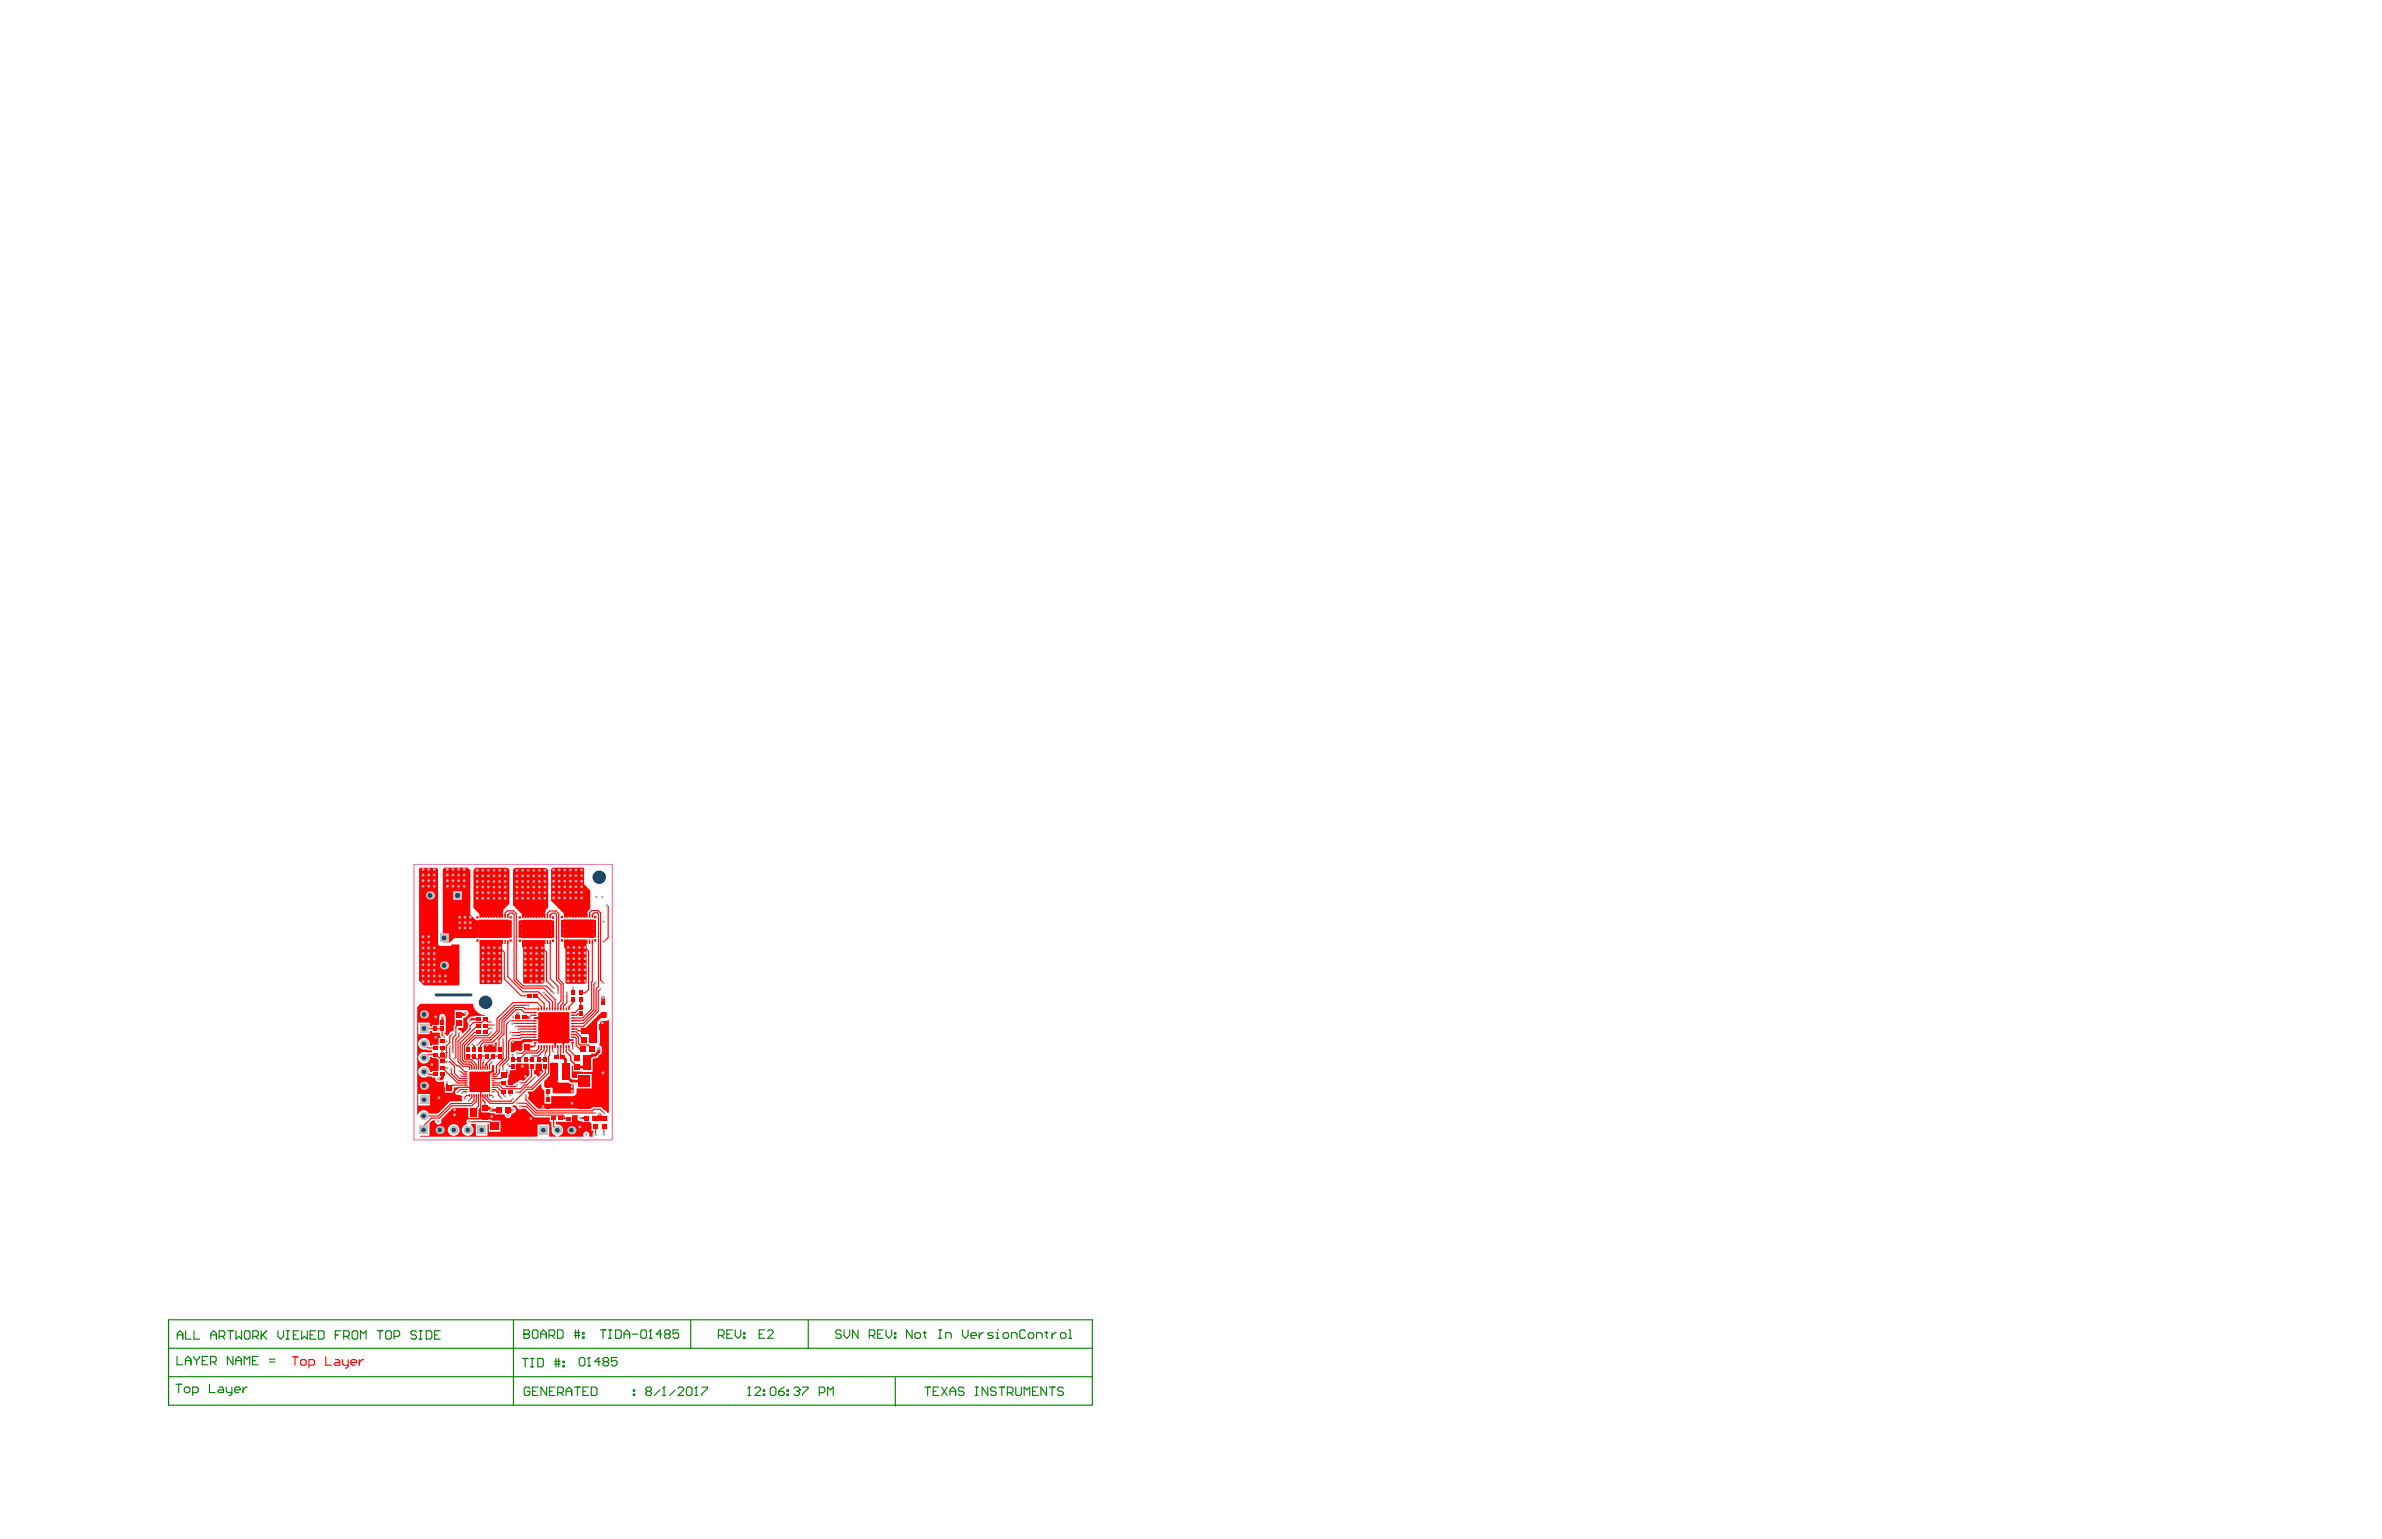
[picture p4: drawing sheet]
<svg xmlns="http://www.w3.org/2000/svg" width="432mm" height="279mm" viewBox="0 0 432 279" stroke-linecap="round" stroke-linejoin="round" font-family="sans-serif">
<path d="M75 156.7h36v50h-36z" fill="none" stroke="#e85dac" stroke-width=".18"/>
<g fill="none" stroke="#008000" stroke-width=".2">
<path d="M30.5 239.3h167.5v15.5h-167.5zM93.1 239.3v15.5M125.2 239.3v5.2M146.5 239.3v5.2M30.5 249.6h167.5M30.5 244.5h167.5M31.9 251h1M32.1 245.9v1.6h1M32.1 242.8v-1l.5-.5 .5 .5v1M32.1 242h1M32.4 251v1.5M33.6 247.5v-1.1l.5-.5 .5 .5v1.1"/>
<path d="M33.6 246.7h1M33.6 241.3v1.5h1.1M33.7 251.5h.5l.2 .2v.6l-.2 .2h-.5l-.3-.2v-.6zM34.9 252.5h.8l.2-.2v-.6l-.2-.2h-.8v1.5M35.1 245.9v.3l.5 .5M35.2 241.3v1.5h1M35.6 246.7v.8M36.1 245.9v.3l-.5 .5M36.7 246.7h.5M37.7 245.9h-1v1.6h1M38 251v1.5h1M38.2 247h.7l.3-.3v-.5l-.3-.3h-.7v1.6"/>
<path d="M38.2 242h1M38.2 242.8v-1l.5-.5 .5 .5v1M38.7 247l.5 .5M39.7 242.3h.8l.2-.3v-.5l-.2-.2h-.8v1.5M39.7 251.5h.6l.2 .2v.8h-.8l-.2-.2 .2-.3h.8M40.2 242.3l.5 .5M41 251.5v.8l.3 .2h.7M41.3 241.3h1M41.8 241.3v1.5M42 251.5v1.3l-.2 .2h-.3M42.2 245.9v1.6l-1-1.6v1.6M42.5 252h1.1v-.3l-.3-.2h-.5l-.3 .2v.6l.3 .2h.5"/>
<path d="M42.7 246.7h1.1M42.7 247.5v-1.1l.5-.5 .6 .5v1.1M42.8 241.3v1.5l.5-.5 .5 .5v-1.5M44.1 251.5v1M44.3 247.5v-1.6l.5 .5 .5-.5v1.6M44.6 241.3h.5l.2 .2v1.1l-.2 .2h-.5l-.3-.2v-1.1zM44.8 251.5h-.2l-.5 .5M45.8 246.7h.5M45.8 242.3h.8l.2-.3v-.5l-.2-.2h-.8v1.5M46.3 242.3l.5 .5M46.8 245.9h-1v1.6h1M47.3 241.3v1.5"/>
<path d="M47.6 242l.8 .8M48.4 241.3l-1.1 1M48.8 247h1M48.8 246.4h1M50.4 241.3v1l.5 .5 .5-.5v-1M51.9 242.8h.5M51.9 241.3h.5M52.2 241.3v1.5M53.2 242h.5M54.2 241.3h-1v1.5h1M54.7 241.3v1.5l.5-.5 .5 .5v-1.5M56.2 242h.5"/>
<path d="M57.2 241.3h-1v1.5h1M57.7 241.3h.8l.3 .2v1.1l-.3 .2h-.8zM60.8 242h.5M61.8 241.3h-1v1.5M62.3 242.3h.8l.2-.3v-.5l-.2-.2h-.8v1.5M62.8 242.3l.5 .5M64.1 241.3h.5l.2 .2v1.1l-.2 .2h-.5l-.3-.2v-1.1zM65.3 242.8v-1.5l.6 .5 .5-.5v1.5M68.4 241.3h1M68.9 241.3v1.5M70.2 241.3h.5l.2 .2v1.1l-.2 .2h-.5l-.3-.2v-1.1zM71.4 242.3h.8l.2-.3v-.5l-.2-.2h-.8v1.5"/>
<path d="M75.5 241.5l-.3-.2h-.5l-.2 .2v.3l.2 .2h.5l.3 .3v.3l-.3 .2h-.5l-.2-.2M76 242.8h.5M76 241.3h.5M76.3 241.3v1.5M77.3 241.3h.7l.3 .2v1.1l-.3 .2h-.7zM78.8 242h.5M79.8 241.3h-1v1.5h1M94.7 246.3h1M95 241.9h.1M95 241.1h.7l.3 .3v.2l-.3 .3 .3 .3v.2l-.3 .3h-.7zM95 241.9h.7M95.2 246.3v1.5"/>
<path d="M96 251.8l-.2-.3h-.5l-.3 .3v1l.3 .2h.5l.2-.2v-.5h-.5M96.2 246.3h.5M96.2 247.8h.5M96.5 246.3v1.5M96.5 241.4l.2-.3h.6l.2 .3v1l-.2 .3h-.6l-.2-.3zM96.5 252.3h.6M97.5 246.3h.7l.3 .3v1l-.3 .2h-.7zM97.6 251.5h-1.1v1.5h1.1M98 241.9h1M98 242.7v-1.1l.5-.5 .5 .5v1.1M99.1 251.5v1.5l-1-1.5v1.5M99.5 242.2h.8l.3-.3v-.5l-.3-.3h-.8v1.6"/>
<path d="M99.6 252.3h.5M100 242.2l.6 .5M100.5 246.8h1M100.5 247.3h1M100.6 251.5h-1v1.5h1M100.8 246.3v1.5M101.1 241.1h.7l.3 .3v1l-.3 .3h-.7zM101.1 252.5h.8l.2-.2v-.5l-.2-.3h-.8v1.5M101.3 246.3v1.5M101.6 252.5l.5 .5M102 247.6h.3v.2h-.3zM102 246.8h.3v.3h-.3z"/>
<path d="M102.6 252.3h1M102.6 253v-1l.5-.5 .5 .5v1M104.1 241.6h1M104.1 242.2h1M104.2 251.5h1M104.4 241.1v1.6M104.7 251.5v1.5M104.9 241.1v1.6M105.3 246.1h.5l.2 .3v1l-.2 .3h-.5l-.3-.3v-1zM105.6 242.4h.3v.3h-.3zM105.6 241.6h.3v.3h-.3zM105.7 252.3h.5"/>
<path d="M106.5 247.7h.5M106.7 251.5h-1v1.5h1M106.8 246.1h.1M106.8 246.1v1.6M106.8 246.1l-.3 .3M107.2 251.5h.8l.2 .3v1l-.2 .2h-.8zM108.8 246.9h-1l.7-.8v1.6M108.8 241.1h1M109.3 241.1v1.6M109.6 246.9l-.3-.3v-.2l.3-.3h.5l.2 .3v.2l-.2 .3M109.6 246.9l-.3 .3v.2l.3 .3h.5l.2-.3v-.2l-.2-.3M109.6 246.9h.5"/>
<path d="M110.3 242.7h.5M110.3 241.1h.5M110.6 241.1v1.6M111.6 241.1h.8l.2 .3v1l-.2 .3h-.8zM111.8 246.1h-1v.8l.5-.3h.3l.2 .3v.5l-.2 .3h-.5l-.3-.3M113.1 241.9h1M113.1 242.7v-1.1l.5-.5 .5 .5v1.1M114.6 241.9h1.1M114.8 252.8h.3v.2h-.3zM114.8 252h.3v.3h-.3zM116.4 241.1h.5l.3 .3v1l-.3 .3h-.5l-.2-.3v-1zM117.3 252.3l-.2-.3v-.2l.2-.3h.5l.3 .3v.2l-.3 .3"/>
<path d="M117.3 252.3l-.2 .2v.3l.2 .2h.5l.3-.2v-.3l-.3-.2M117.3 252.3h.5M117.7 242.7h.5M117.9 241.1h.1M117.9 241.1v1.6M117.9 241.1l-.2 .3M119.6 252l-1 1M120 241.9h-1l.7-.8v1.6M120.1 253h.5M120.4 251.5h.1M120.4 251.5v1.5M120.4 251.5l-.3 .3"/>
<path d="M120.7 241.9l-.2 .3v.2l.2 .3h.5l.3-.3v-.2l-.3-.3M120.7 241.9l-.2-.3v-.2l.2-.3h.5l.3 .3v.2l-.3 .3M120.7 241.9h.5M122.4 252l-1 1M122.9 251.8l.3-.3h.5l.2 .3v.2l-1 1h1M123 241.1h-1v.8l.5-.3h.3l.2 .3v.5l-.2 .3h-.5l-.3-.3M124.7 251.5h.5l.2 .3v1l-.2 .2h-.5l-.3-.2v-1zM126 253h.5M126.2 251.5h.1M126.2 251.5v1.5M126.2 251.5l-.2 .3M127.2 251.5h1v.3l-1 1v.2"/>
<path d="M130.2 242.2h.8l.2-.3v-.5l-.2-.3h-.8v1.6M130.7 242.2l.5 .5M131.8 241.9h.5M132.8 241.1h-1v1.6h1M133.3 241.1v1.1l.5 .5 .5-.5v-1.1M134.8 242.4h.3v.3h-.3zM134.8 241.6h.3v.3h-.3zM135.6 253h.5M135.8 251.5h.1M135.8 251.5v1.5M135.8 251.5l-.2 .3M136.8 251.8l.3-.3h.5l.3 .3v.2l-1.1 1h1.1"/>
<path d="M137.6 241.9h.5M138.4 252.8h.2v.2h-.2zM138.4 252h.2v.3h-.2zM138.6 241.1h-1v1.6h1M139.1 241.4l.3-.3h.5l.3 .3v.2l-1.1 1.1h1.1M139.9 251.5h.5l.2 .3v1l-.2 .2h-.5l-.3-.2v-1zM141.2 252.3h.7l.3 .2v.3l-.3 .2h-.5l-.2-.2zM142.2 251.5l-.5 .3-.5 .5M142.7 252.8h.2v.2h-.2zM142.7 252h.2v.3h-.2zM143.9 251.8l.3-.3h.5l.3 .3v.2M144.4 252.3h.3"/>
<path d="M144.7 252.3l.3 .2v.3l-.3 .2h-.5l-.3-.2M145 252h.1M145 252l-.3 .3M145.5 251.5h1v.3l-1 1v.2M148.5 252.5h.8l.2-.2v-.5l-.2-.3h-.8v1.5M150 253v-1.5l.5 .5 .5-.5v1.5M152.5 241.4l-.2-.3h-.6l-.2 .3v.2l.2 .3h.6l.2 .3v.2l-.2 .3h-.6l-.2-.3M153 241.1v1.1l.5 .5 .5-.5v-1.1M155.5 241.1v1.6l-1-1.6v1.6M157.6 242.2h.7l.3-.3v-.5l-.3-.3h-.7v1.6M158.1 242.2l.5 .5M159.1 241.9h.5"/>
<path d="M160.1 241.1h-1v1.6h1M160.6 241.1v1.1l.5 .5 .5-.5v-1.1M162.1 242.4h.3v.3h-.3zM162.1 241.6h.3v.3h-.3zM162.3 249.8v5.1M165.3 241.1v1.6l-1-1.6v1.6M166.1 241.6h.5l.3 .3v.5l-.3 .3h-.5l-.3-.3v-.5zM167.4 241.6h.5M167.6 241.4v1l.3 .3M167.6 251.5h1.1M168.2 251.5v1.5M169.2 252.3h.5"/>
<path d="M170.2 242.7h.5M170.2 241.1h.5M170.2 251.5h-1v1.5h1M170.4 241.1v1.6M170.7 251.5l1 1.5M171.4 242.7v-1.1h.8l.2 .3v.8M171.7 251.5l-1 1.5M172.2 252.3h1M172.2 253v-1l.5-.5 .5 .5v1M174.5 241.1v1.1l.5 .5 .5-.5v-1.1M174.7 251.8l-.2-.3h-.5l-.3 .3v.2l.3 .3h.5l.2 .2v.3l-.2 .2h-.5l-.3-.2M176 242.2h1v-.3l-.2-.3h-.6l-.2 .3v.5l.2 .3h.6"/>
<path d="M176.8 251.5h.5M176.8 253h.5M177 251.5v1.5M177.5 241.6v1.1M178.3 241.6h-.3l-.5 .6M179.1 251.5v1.5l-1.1-1.5v1.5M180 241.6h-.7l-.3 .3 .3 .3h.5l.2 .2-.2 .3h-.8M180.6 242.7h.5M180.6 241.6h.2v1.1M180.6 251.8l-.3-.3h-.5l-.2 .3v.2l.2 .3h.5l.3 .2v.3l-.3 .2h-.5l-.2-.2M180.8 241.1h.1M181.1 251.5h1"/>
<path d="M181.6 251.5v1.5M182.1 241.6h.5l.2 .3v.5l-.2 .3h-.5l-.3-.3v-.5zM182.6 252.5h.8l.2-.2v-.5l-.2-.3h-.8v1.5M183.1 252.5l.5 .5M183.3 242.7v-1.1h.8l.3 .3v.8M184.1 251.5v1.3l.3 .2h.5l.2-.2v-1.3M185.7 253v-1.5l.5 .5 .5-.5v1.5M185.9 241.4l-.3-.3h-.5l-.2 .3v1l.2 .3h.5l.3-.3M186.6 241.6h.5l.3 .3v.5l-.3 .3h-.5l-.2-.3v-.5zM187.2 252.3h.5M187.9 242.7v-1.1h.8l.2 .3v.8M188.2 251.5h-1v1.5h1"/>
<path d="M189.4 241.6h.5M189.7 241.4v1l.2 .3M189.7 251.5v1.5l-1-1.5v1.5M190.2 251.5h1M190.7 241.6v1.1M190.7 251.5v1.5M191.5 241.6h-.3l-.5 .6M192.5 241.6h.5l.2 .3v.5l-.2 .3h-.5l-.3-.3v-.5zM192.8 251.8l-.3-.3h-.5l-.3 .3v.2l.3 .3h.5l.3 .2v.3l-.3 .2h-.5l-.3-.2M193.7 242.7h.5M193.7 241.1h.3v1.6"/>
</g>
<g fill="#f00">
<path d="M87.9 189.4h1.4l.6-.4h.1v1.8h-2.3v-1.2z"/>
<path d="M97.1 192.9h1.1v1.2h.2v.3l-.8 .9-.3-.4-.5-.2v-.6h.3z"/>
<path d="M107.3 202.4l.2-.1a.65 .65 0 0 0 .7 .1 .65 .65 0 0 0 .3-.6 .5 .5 0 0 1 .6 .5 .73 .73 0 0 0 1 0l-.1 .9h-2.6z"/>
<path d="M105.3 186.5l.9-.2 2.9-2.8 .9 .1v.9l-.1 .1h-1l-.7 .7v3.8h-1.4v-1.5l-.2-.1h-1.2l-.1-.1z"/>
<path d="M87 170.4h4v7.8l-.3 .2h-3.6l-.2-.1v-7.3z"/>
<path d="M94.7 170.5h3.9l.1 .1v7.5l-.3 .3h-3.4l-.2-.2v-6.1l-.2-.4z"/>
<path d="M85.1 194.3h3.4a.48 .48 0 0 0 .5-.1 .48 .48 0 0 0 .2-.5v-.5l.3-.1h.1l-.1 1.2a.68 .68 0 0 0-.7 .7v2.4a.43 .43 0 0 1-.3 .6h-1l-.3 .2-.5-.2h-1a.43 .43 0 0 1-.6-.3l-.2-.6 .2-.3-.1-2.2z"/>
<path d="M100.8 203.4h2.9v-1.2h1.1a.63 .63 0 0 0-.1 .8 .63 .63 0 0 0 .7 .3l.1 .1h1.4l.3 .3v1.3h.4l-.2 .7 .1 .3-.1 .1h-.6v-.1a.56 .56 0 0 0-.5-.8 .56 .56 0 0 0-.5 .8l-.1 .1h-4.5v-.1a1.05 1.05 0 0 0 .9-1.3 1.05 1.05 0 0 0-1.2-.8z"/>
<path d="M99.9 192.7h1l.2 .1v3.3l.2 .2h1.8l.3 .2 .4 .1 .2 .2v1.3l-.1 .1h-3.6l-.1-.1v-.8l-.2-.1h-1.2l-.1-.2v-1l1-1 .1-.3z"/>
<path d="M93.5 192.8l2.4 .1v2.1l-.9 .9h-.4a.56 .56 0 0 0-.8 .4h-.3l-.3 .3h-1.1l-.1-.1 .2-1.6 .2-.3 .1-.5h1z"/>
<path d="M101.7 166.8h6.3v3.2a2.28 2.28 0 0 1-1.7-.1l-4.6 .1z"/>
<path d="M94 167l.9-.2h4.7l.8 .1 .1 3.1-1.6 .1-.3-.2h-3.8l-.7 .2-.1-.1z"/>
<path d="M102.4 170.4h3.9v7.7l-.3 .3h-3.3l-.2-.2v-6l-.2-.4z"/>
<path d="M97.6 183.6l.3-.1h4.6a.58 .58 0 0 1 .8 .3l-.1 3.9a.6 .6 0 0 0 .1 .7 .6 .6 0 0 0 .6 .2l-.6 .2a.6 .6 0 0 1-.8 .3l-.3 .4v1.5h-.2v-1.6l-.2-.3h-.7l-.3 .1-.1 .8-.1 .1a.81 .81 0 0 0-.5-1h-1.8a.76 .76 0 0 1-1-.4h-.7l-.3 .3h-1.6v1.4a.74 .74 0 0 1-.9 0l-.6 .4-.6-.1v-1.7l.3-.3h1.4l.4-.2h2.5l.4-.3v-3.3l-.3-.2h-.5l-.1-.2 .8-.1z"/>
<path d="M76.2 157.3h2.9l.3 .3v13.6l.3 .3h2l.2-.3 1.4 .1v7.2l-.2 .2h-6.3l-.8-.9v-20.3z"/>
<path d="M93.3 157.4h5.7l.4 .4v6.7l-.5 .5-.1 1.2-3.6 .1a.46 .46 0 0 1-.6-.4v-.2l-1.6-1.6v-6.4z"/>
<path d="M100.2 157.3h5.6l.1 .1v2.9l1.1 1.1v3.4l-.5 .5-.1 .9h-4l-.2-.6-2.3-2.3v-5.7z"/>
<path d="M95.7 197.9h.9l1.4-1.3h.1a.87 .87 0 0 0 .6 1.1v2.4h1.2v-1.4h.1l3.9 .1 .3-.2 .3-.3v-.9l.1-.1h2.6v-2.6h-2.6v.7h-.8l-.2-.1v-2.1l.3 .1v1l3.5 .1v-2.3l.2-.2h.3a1.59 1.59 0 0 0 1.2-2l-.5-.5 .2-.3v-3.6l.3-.4h.8l.4-.2 .1 .1v16.7l-.3 .1-.2-.3-1.1-.8h-1.2l-.4 .3h-9.7l-1.8-1.7v-.3a.75 .75 0 0 0 0-1z"/>
<path d="M86.2 157.3h5.8l.3 .4v6.2l-1.1 1.1-.1 1.2h-4.1l-.1-.5-1.1-1.1v-6.9z"/>
<path d="M80.6 157.3h4.2l.5 .5v8l1.1 1.1 .5-.1 5.8 .1 .1 3.1-.6 .1h-.8l-.4-.2-8.6 .2-.8 .8-1.3-.1v-13.2z"/>
<path d="M76.2 182h9.5a2.29 2.29 0 0 0 2.2 2.1v.1h-1.9v.1a1.28 1.28 0 0 0-1.4 .8l.3 .6-.1 .8-.9 .9-.2-.1a.78 .78 0 0 0-.6-.6v-.3h.9v-1.9a.77 .77 0 0 0 .8-.4 .77 .77 0 0 0-.2-.9h-2.2v2.6l-.2 .3v.8l-.2 .1a.56 .56 0 0 0-.6 .5l-.3 .3-.5-.3v-.3h.2v-2.6a.63 .63 0 0 0-.6-.8 .63 .63 0 0 0-.6 .8l-.1 1.2h-1.2v.3h-.4v-.7h-2.1v2.1h2.1v-.6h.4v.3h1.4l.1 .6 .2 .3-.5 .1v1.2h-1.2v.2h-.3l-.1-.1a1.06 1.06 0 0 0-1-1.3 1.06 1.06 0 0 0-1.1 1.2 1.06 1.06 0 0 0 1.5 .8l.3 .2h.7v.4h-.9a1.08 1.08 0 0 0-1.6 .5 1.08 1.08 0 0 0 .8 1.5 1.08 1.08 0 0 0 1.3-1.1l.4-.1v.2h.7l.5 .4v2h-1.2v.2h-.3a1.07 1.07 0 0 0-1.3-1.2 1.07 1.07 0 0 0-.8 1.5 1.07 1.07 0 0 0 1.7 .4l.7 .1v.2h.6v.2a.57 .57 0 0 0 .6 .6l1-.1 .2 2h1.6v-.9h.8l-.1 .2a.56 .56 0 0 0-.5 .8 .56 .56 0 0 0 .8 .3l.5 .3-.1 .4 .1 .5h-2.2l-2.3 2.2h-1.5a1.05 1.05 0 0 0-1.1-.6 1.05 1.05 0 0 0-.9 .8h-.2v-19.5zM75.8 198.3v2.2h2.1v-2.2z"/>
<path d="M78.4 203.2h.4a.62 .62 0 0 0 .4 .6 .62 .62 0 0 0 .8-.2l-.1-.6 2.2-2.1h2.8v1.8a1.26 1.26 0 0 0-.3 1.1 1.06 1.06 0 0 0-.8 1.5 1.06 1.06 0 0 0 1.7 .4 1.06 1.06 0 0 0-.1-1.7l.1-.2h.8v2.1h2.1v-2.1h.1h.1v1.4h2.1v-2h-1.5l-.4-.2h-3.3l-.2-.1 .1-.2h1.4v-1.6l.2-.2h.1v.8l2.6 .1v.3h1.7a.65 .65 0 0 0 .7 .6 .65 .65 0 0 0 .6-.6h.2v-.2a.65 .65 0 0 0 .6-.6 .65 .65 0 0 0-.6-.7v-.1a.64 .64 0 0 1 .9 .5 .56 .56 0 0 0 .8 0h.6l1.6 1.6h2.9v.8h.3l.1 1.1a1.04 1.04 0 0 0 .7 1.5v.1h-1.2v-2.2h-2.2v2.2h-21.2v-.2h1.6v-2.2zM81.2 204.9a1.06 1.06 0 0 0 2.1 0 1.06 1.06 0 0 0-2.1 0z"/>
</g>
<g fill="none" stroke="#f00" stroke-width=".2">
<path d="M92 165.1h1.1M92.1 165.9v.2M98.3 176.9v.1M98.3 178h.1M98.3 171.9l.8 .8M99.6 165.2h1.2M99.7 171h.1M99.7 165.9v.2M99.7 170.8v.2M106 171.8l.7 .6M107.4 177.9l-.1 .2M107.4 170.7v.3"/>
<path d="M107.4 165.8v.2M108.5 178.9l-.4 .4M109.3 170.7h.2M110 164.2l.2 .2M76.9 186.5h.1M77.3 194.3l.5 .5h1.2M77.4 191.2h1.6M77.6 190h1.4M78.9 186.5h.1M79 188.1h.1M79.9 197.3v.8l.3 .3M80.2 186.5l-.1 1.2 .4 .4"/>
<path d="M80.2 193.6h.9M80.2 192.4l.9 .1M80.2 188.8h.1M80.2 188.8h.7M80.9 190.8h.1M80.9 190.8v.9l-.2 .1h-1.1M81.5 188v1M81.6 192.5l.8 .8M82 192.9h.1M82 196.8l-.5 .5M82.6 186.1v1.5M82.9 193.3h.3"/>
<path d="M83.4 192.3l.6 .6h1.2M83.4 194.3l.6 .5h.5M83.5 197.6h1M83.5 195l.2 .2h.8M83.8 192.2l.4 .4M83.9 193.3h1.1l.1 .4M84.2 192l.2 .2M84.3 194.4h.2M85.1 198.6h-.5l-.4 .4v.2M85.2 186v.6M85.5 192.2l.8 .8v.7M85.5 193.3v.4"/>
<path d="M85.5 198.6v.4M85.9 193.1v.6M85.9 198.6v1M86 187.2h.7M86.3 198.7h.1M86.3 198.6v1.1M86.5 186h.2M86.7 192.3v1.4M86.9 197.7l.2 .2M86.9 196.2l-1 1M87.1 191.5h.1M87.1 189.5v.2"/>
<path d="M87.5 198.6v.9l.4 .3M87.7 192.2v.4l-.2 .1v1M87.9 198.6v.5M87.9 184.8l.5 .5h.5M88.1 193l-.2 .2v.5M88.1 193l.2 .2v.5M88.1 192.8v.2M88.3 191.5h.1M88.3 198.6v.4l.7 .7M88.7 198.6h.4M88.7 193.7h.1M88.7 194.4h.1"/>
<path d="M89 187.2h.1M89.1 186.4h-.4l-.8 .8M89.1 192.6l-.4 .4v.7M89.6 188.7h.1M89.6 194.8h.1M89.7 197.6h.1M90 194.3l-.3 .5h-.1M90 194.3h.1M90.1 188.2l-.5 .5M90.4 198.2v.4l.5 .5M90.5 190.1l.1 .2M90.5 196.8l.6 .6"/>
<path d="M90.5 194.5l-.6 .7M90.6 191.5h.1M91 192.2h.1M91.2 192.6l-.7 .6v.3M91.2 192.6h.1M91.2 188.4h.1M91.2 192l-1.2 1.2M91.3 196.4h.1M91.6 192.2h.1M92.1 193l.3 .4h.5M92.7 188.3l-.5 .5M92.9 192.1v.1"/>
<path d="M92.9 191.3h.1M92.9 185.6h.1M93 199.3l-.4 .4M93.6 183.1h.9l.5 .5M94 192.1h.1M94 186.6v.1M94.1 192.1h.1M94.3 187.1l-.1 .1M94.5 188.1l-.2 .2M94.7 193.3h.1M94.9 182.7l.2 .2M95 196.7l-.6 .7"/>
<path d="M95.1 190.5l-.4 .5h-.9M95.2 196.3l-.8 .1M95.3 198.6v.8M95.9 180.6h.1M96 188.6h1M96.4 193.1v.3M96.5 192.2h.1M96.5 193.3l-.1 .2M96.5 191.5h.1M96.5 191.6h.1M97 185.6h.1M97 189.1v.4"/>
<path d="M97 184.1h-.7l-.3 .4M97.7 192.2l1.2-.1v.1M98.1 182.5v.4M98.6 182v.9M99.1 190.5l-.2 .3M99.3 198.7h.1M99.3 198.7v.7M99.3 199.4h.1M100.1 190.5l.2 .1M100.3 180.1h.1M100.3 180h.1M100.6 186.6l-.2-.3-.7 .7"/>
<path d="M101.1 191.2l-.3 .4M101.1 182.1v.8M102.1 189.7h.1M102.1 182.4v.5M102.2 187l-.1 .1M102.6 190.7l.7 .6M102.8 188.6l-.7-.7v1.8M103.1 182.5v.4M103.8 184.1h.7M103.8 188.1h.5l.1 .1v1.3M103.8 187.6h.6M103.8 187.1h.6"/>
<path d="M103.8 186.6h.4M103.8 190.2h.1M104.2 186.6h.3l.3 .3M104.8 188v1.2l.3 .3M105.3 182.6l-1 1h-.5M105.8 188.4v.1M76.8 204.1v.8M86.7 200.6l-.9 .9M86.9 202.6l-.4 .2M100.4 204.3l.6 .6M102 202.2l.3 .2v.4h.7M107.8 201.8l.1 .1"/>
<path d="M107.9 204.3l.1 1.3M108.8 201.1l.7 .8M109.6 204.3l-.1 1.3"/>
</g>
<path d="M78.3 193h.7M79 184.4v.8M80.2 194.8v.6l-.2 .2h-.5M94.1 193.3h.6M106.5 192.2v1.3M108.6 190.1v.6l-.7 .6M87.9 200.9h.7l.4 .4M105.1 204.3h.1" fill="none" stroke="#f00" stroke-width=".51"/>
<path d="M79 188.1h.1M80.2 184.4v.9M81 196.3v.6M93 188.9h.1M92.1 201.3h.9" fill="none" stroke="#f00" stroke-width=".38"/>
<path d="M85.7 189.4l.2 .3M88.3 190.2v.1" fill="none" stroke="#f00" stroke-width=".3"/>
<path d="M103.3 191.3l.1 .2M104.7 193.4v.1" fill="none" stroke="#f00" stroke-width=".25"/>
<circle cx="80.2" cy="190" r=".25" fill="#f00"/>
<g fill="none" stroke="#f00" stroke-width=".2">
<path d="M90.6 171.8l.8 .9v4.8l3.1 3.1h1.4M92 165.1l-.4 .5v.5M92.1 165.9l.3-.4h.5l.3 .3v11.9l1.5 1.5h3.9l2 2v1.7M92.1 170.8v6.3l2.7 2.7h2.8l2 2.1v1M93.1 165.1l.5 .5v11.9l1.2 1.3h4.3l1.2 1.2M99.1 172.7v5.1l1.2 1.3M99.6 165.2l-.4 .4v.5M99.7 165.9l.4-.3h.5l.3 .2v11.8l.8 .9v3l-.6 .6M99.7 171v6.4l1.4 1.5v1.1M100.8 165.2l.5 .5v11.8l.8 .8v3.6l-.5 .5v.5M103.9 179.1v.9M106.7 172.4v7l-.6 .6h-.8"/>
<path d="M106.9 166v-.5l.4-.4h1.1l.5 .4v12.2l.5 .5M107.3 178.1v4.8l-1.7 1.7h-1.8M107.4 165.8l.3-.3h.6l.2 .2v13.2M107.4 170.9v7M107.9 178.2l-.2 .2v4.7l-2 2h-1.9M108.1 179.3v4l-2.4 2.3h-1.9M108.8 179.3l-.4 .4v3.7l-2.6 2.7h-2M110.2 164.4v5.6l-.7 .7M76.9 194.3h.4M76.9 189.3l.7 .7M76.9 186.5h3.3M77.4 191.2l-.5 .6"/>
<path d="M79 191.2l.6 .6M80.2 193.6l2.7 2.8h1.6M81.1 192.5h.5M81.5 189.8v2.1l1.4 1.4M81.5 189l-.6 .7v1.1M81.8 193.8v.9l1.3 1.3h1.4M82 187.5l-.5 .5M82 196.8h2.5M82.4 193.3v1.3l.9 1h1.2M82.6 187.6l-.5 .6v2.6M83.2 187.4v.5l-.6 .5v3.3l-.2 .2M83.2 193.3l1.1 1.1"/>
<path d="M83.2 185.6l-.6 .5M83.5 197.6l-.5 .4M84.2 192.6h1.1l.6 .5M84.4 192.2h1.1M84.5 198h-.5l-.2 .2M84.8 191.5h1.1l.8 .8M85.2 192.9l.3 .4M85.2 186.6l-2.2 2.2v3.7l.9 .8M85.5 199l-.5 .6M85.9 197.2h-2.8l-1.2 1.2h-1.7M85.9 199.6l-.5 .5h-3.6l-2.3 2.2h-2.7M86 187.2l-2.2 2.2v2.8"/>
<path d="M86.3 199.7l-.7 .8h-3.7l-2.2 2.2h-1.5l-1.4 1.4M86.5 186l-3.1 3.1v3.2M86.7 198.6v2M87.1 189.7v.6M87.1 191.5h1.2M87.1 191.5v2.2M87.1 197.9v3.8M87.9 199.8v1M87.9 184.8l-.6 .6h-1.5l-.6 .6M89 187.2l-.6 .6h-2.4l-1.8 1.8v2.4M89 199.7h3.6M89.1 198.6l.3 .3"/>
<path d="M89.4 197.2h.8l.8 .8M89.4 197.6h.3l.7 .6M89.4 196.4h1.9M89.4 196.8h1.1M89.4 194.4h-.7l-1.8 1.8M89.4 194.8h.2M89.4 195.2h.5M89.4 191.6h.1M89.4 191.6l-1.3 1.2M89.5 185.9h-1.4l-.2 .1M89.6 188.7l-.3 .3h-1.6l-.6 .5M90 193.2v1.1"/>
<path d="M90.5 193.5v1M90.6 191.5h-1.2v.1M91 198h.1M91 198h.3v.5l.3 .3M91.1 197.4h3.3M91.2 188.4v3.6M91.3 196.2h.1M91.3 196.4l.6 .6h1.6l.2-.2M91.4 195l-.6 .6h-1.4M92.2 188.8v3.3l-1.1 1.1v.7M92.5 198v.6M92.5 187.2h1.7"/>
<path d="M92.7 188.3h1.6M92.9 191.3v.8h1.1M92.9 185.6h4.1M92.9 185.7v.1M93.6 183.1l-2.2 2.2v2.2l-.9 .9v1.7M94 186.6h3M94.3 187.1h2.7M94.5 188.1h2.5M94.9 182.7h-1.5l-2.4 2.4v2.2l-.9 .9M95 183.6h2M95.1 182.9h2.5M95.3 199.4l2 2h10.1l.2-.3h1.2"/>
<path d="M95.9 182.3h-2.7l-2.7 2.7v2.1l-1.5 1.5h-1.6l-.8 .9M96.4 193.5v1.6l-1.2 1.2M96.5 191.6v.6h-1.2M96.9 195.3l-1.4 1.4h-.5M97 187.6h-2.6l-.2 .2h-1.2M97 185.1h-4.6l-.6 .6v6.3l-.6 .6M97 189.5l-.2 .3h-.4M97 186.1h-3.5M97.2 180.6l1.4 1.4M97.6 189.7v.4l-.4 .4h-2.1M98.1 182.5l-.7-.7h-4.4l-2.9 2.9v2.2l-1.3 1.3h-2.7l-1.3 1.3v.8M98.1 189.7v.5l-.7 .7h-2.1l-1.2 1.2"/>
<path d="M98.6 180l1.5 1.6v1.3M98.6 189.7v.7l-1 1.1h-1.1M98.6 184.6l1.8 1.7M98.9 193.4v1.2l-2.6 2.5h-1.1l-.9 1h-.7M98.9 190.8v1.3M99.1 189.7v.8M99.3 198v.7M99.6 189.7v1.7l-.2 .2v3l-2.9 2.9h-1l-2.5 2.6h-4.1l-1-1M99.7 187l-1.6 1.6h-1.1M99.7 184.6h-2.7M100.1 189.7v.8M100.6 186.6v3.1"/>
<path d="M101.1 187l1 1.1M101.1 189.7v1.5M101.6 189.7v1.5l.4 .4M102.1 187.1v.8M102.6 189.7v1M102.8 180v1.8l-.7 .6M102.8 188.6h1M103.1 189.7v.6l1.6 1.6M103.8 189.1v1.1M103.9 181.2v.6l-.8 .7M104.4 187.6l.4 .4M104.4 187.1l1.4 1.3"/>
<path d="M104.4 189.5l.7 .7h.7M104.8 186.9h1M105.1 189.5h1.5l.8 .7M105.3 183.8h-.5l-.3 .3M105.3 181.2v1.4M107.6 188.2h-.1M85.1 203.4h3.7l.9 .8M87.1 201.7l-.2 .3v.6M87.1 201.7l.8 .8M93.8 200h1.6l1.8 1.8h10.6M94.2 200.6h1.2l1.6 1.6h5M100.4 202.8v1.5"/>
<path d="M101.6 202.8h.7M53 246h1M53.5 246v1.5M54.7 246.5h.5l.3 .3v.5l-.3 .2h-.5l-.2-.2v-.5zM56 247.5h.8l.2-.2v-.5l-.2-.3h-.8v1.5M59.1 246v1.5h1M60.8 246.5h.5l.3 .3v.7h-.8l-.2-.2 .2-.3h.8M62.1 246.5v.8l.2 .2h.8M63.1 246.5v1.3l-.2 .2h-.3M63.6 247h1v-.2l-.2-.3h-.5l-.3 .3v.5l.3 .2h.5M65.1 246.5v1M65.9 246.5h-.3l-.5 .5"/>
</g>
<path d="M103.4 191.5v.7l1.3 1.2M83.8 201.8l1 1h1.7" fill="none" stroke="#f00" stroke-width=".25"/>
<g fill="none" stroke="#f00" stroke-width=".51">
<path d="M76.9 183.9l.4 .5h1.7M79 193h.1M79 188.1v.7M79 192.4v1.2M80.2 190v1.2M84.4 183.7l-.3 .3h-.9M93.8 183.7v.8M94.7 193.3h.6M95 184.5h1M95.3 195.2l-.2-.2h-2.1v.9l-.5 .5M97.7 193.3v.8l.3 .4M102 191.6l.5 .5v2.8l1.1 1.1h2.3"/>
<path d="M104.7 193.5h1.8M107.9 191.3h-.5l-.9 .9M109.2 186.3v1.6l.3 .3-.1 .2M109.3 192.8v1.7M109.3 184h-.3l-1.4 1.5v.8M109.5 192.5l-.1 .2M82.4 201.2h1l.4 .4-.5 .5h-.9M89 201.3h1.5M96.2 202.8v1.4M98.5 200.6h.8M99.3 200.6h.1M104.2 202.8v1.5l-.6 .7"/>
<path d="M105.1 204.3h1.1"/>
</g>
<path d="M85.9 189.7v.6M88.3 189.5v.7M89.6 189.5v.6l-.2 .2" fill="none" stroke="#f00" stroke-width=".3"/>
<path d="M81 196.9l.5 .4M86.7 184.8h-1.2l-.3 .3M91.9 194.1v.4l-.5 .5M95.5 189.8h.9M96 188.6h-.9l-1.2 1.2-.9-.9M92.1 201.3v.9M105.2 202.7h1" fill="none" stroke="#f00" stroke-width=".38"/>
<path d="M109.2 185.4v.9M105.9 200h.1" fill="none" stroke="#f00" stroke-width=".76"/>
<path d="M109.3 180.9v.9" fill="none" stroke="#f00" stroke-width=".63"/>
<path d="M105.9 200l-4.2 .1" fill="none" stroke="#f00" stroke-width="1"/>
<circle cx="106.3" cy="205.7" r=".25" fill="#c0c0c0"/>
<circle cx="106.3" cy="205.7" r=".13" fill="#a6968d"/>
<circle cx="99.7" cy="187" r=".25" fill="#c0c0c0"/>
<circle cx="99.7" cy="187" r=".1" fill="#a6968d"/>
<circle cx="98.6" cy="187" r=".25" fill="#c0c0c0"/>
<circle cx="98.6" cy="187" r=".1" fill="#a6968d"/>
<circle cx="99.7" cy="188.1" r=".25" fill="#c0c0c0"/>
<circle cx="99.7" cy="188.1" r=".1" fill="#a6968d"/>
<circle cx="99.7" cy="184.5" r=".25" fill="#c0c0c0"/>
<circle cx="99.7" cy="184.5" r=".1" fill="#a6968d"/>
<circle cx="98.6" cy="185.7" r=".25" fill="#c0c0c0"/>
<circle cx="98.6" cy="185.7" r=".1" fill="#a6968d"/>
<circle cx="99.7" cy="185.7" r=".25" fill="#c0c0c0"/>
<circle cx="99.7" cy="185.7" r=".1" fill="#a6968d"/>
<circle cx="101.1" cy="184.5" r=".25" fill="#c0c0c0"/>
<circle cx="101.1" cy="184.5" r=".1" fill="#a6968d"/>
<circle cx="102.2" cy="185.7" r=".25" fill="#c0c0c0"/>
<circle cx="102.2" cy="185.7" r=".1" fill="#a6968d"/>
<circle cx="101.1" cy="185.7" r=".25" fill="#c0c0c0"/>
<circle cx="101.1" cy="185.7" r=".1" fill="#a6968d"/>
<circle cx="101.1" cy="188.1" r=".25" fill="#c0c0c0"/>
<circle cx="101.1" cy="188.1" r=".1" fill="#a6968d"/>
<circle cx="102.2" cy="187" r=".25" fill="#c0c0c0"/>
<circle cx="102.2" cy="187" r=".1" fill="#a6968d"/>
<circle cx="101.1" cy="187" r=".25" fill="#c0c0c0"/>
<circle cx="101.1" cy="187" r=".1" fill="#a6968d"/>
<circle cx="88.4" cy="196.2" r=".25" fill="#c0c0c0"/>
<circle cx="88.4" cy="196.2" r=".1" fill="#a6968d"/>
<circle cx="86.9" cy="194.7" r=".25" fill="#c0c0c0"/>
<circle cx="86.9" cy="194.7" r=".1" fill="#a6968d"/>
<circle cx="86.9" cy="196.2" r=".25" fill="#c0c0c0"/>
<circle cx="86.9" cy="196.2" r=".1" fill="#a6968d"/>
<circle cx="85.4" cy="196.2" r=".25" fill="#c0c0c0"/>
<circle cx="85.4" cy="196.2" r=".1" fill="#a6968d"/>
<circle cx="86.9" cy="197.7" r=".25" fill="#c0c0c0"/>
<circle cx="86.9" cy="197.7" r=".1" fill="#a6968d"/>
<circle cx="107.4" cy="168.4" r=".25" fill="#c0c0c0"/>
<circle cx="107.4" cy="168.4" r=".1" fill="#a6968d"/>
<circle cx="107.4" cy="169.4" r=".25" fill="#c0c0c0"/>
<circle cx="107.4" cy="169.4" r=".1" fill="#a6968d"/>
<circle cx="107.4" cy="167.4" r=".25" fill="#c0c0c0"/>
<circle cx="107.4" cy="167.4" r=".1" fill="#a6968d"/>
<circle cx="105.4" cy="167.4" r=".25" fill="#c0c0c0"/>
<circle cx="105.4" cy="167.4" r=".1" fill="#a6968d"/>
<circle cx="106.4" cy="167.4" r=".25" fill="#c0c0c0"/>
<circle cx="106.4" cy="167.4" r=".1" fill="#a6968d"/>
<circle cx="103.4" cy="167.4" r=".25" fill="#c0c0c0"/>
<circle cx="103.4" cy="167.4" r=".1" fill="#a6968d"/>
<circle cx="104.4" cy="167.4" r=".25" fill="#c0c0c0"/>
<circle cx="104.4" cy="167.4" r=".1" fill="#a6968d"/>
<circle cx="102.4" cy="167.4" r=".25" fill="#c0c0c0"/>
<circle cx="102.4" cy="167.4" r=".1" fill="#a6968d"/>
<circle cx="102.4" cy="168.4" r=".25" fill="#c0c0c0"/>
<circle cx="102.4" cy="168.4" r=".1" fill="#a6968d"/>
<circle cx="104.4" cy="168.4" r=".25" fill="#c0c0c0"/>
<circle cx="104.4" cy="168.4" r=".1" fill="#a6968d"/>
<circle cx="103.4" cy="168.4" r=".25" fill="#c0c0c0"/>
<circle cx="103.4" cy="168.4" r=".1" fill="#a6968d"/>
<circle cx="106.4" cy="168.4" r=".25" fill="#c0c0c0"/>
<circle cx="106.4" cy="168.4" r=".1" fill="#a6968d"/>
<circle cx="105.4" cy="168.4" r=".25" fill="#c0c0c0"/>
<circle cx="105.4" cy="168.4" r=".1" fill="#a6968d"/>
<circle cx="102.4" cy="169.4" r=".25" fill="#c0c0c0"/>
<circle cx="102.4" cy="169.4" r=".1" fill="#a6968d"/>
<circle cx="104.4" cy="169.4" r=".25" fill="#c0c0c0"/>
<circle cx="104.4" cy="169.4" r=".1" fill="#a6968d"/>
<circle cx="103.4" cy="169.4" r=".25" fill="#c0c0c0"/>
<circle cx="103.4" cy="169.4" r=".1" fill="#a6968d"/>
<circle cx="106.4" cy="169.4" r=".25" fill="#c0c0c0"/>
<circle cx="106.4" cy="169.4" r=".1" fill="#a6968d"/>
<circle cx="105.4" cy="169.4" r=".25" fill="#c0c0c0"/>
<circle cx="105.4" cy="169.4" r=".1" fill="#a6968d"/>
<circle cx="97.7" cy="169.5" r=".25" fill="#c0c0c0"/>
<circle cx="97.7" cy="169.5" r=".1" fill="#a6968d"/>
<circle cx="98.7" cy="169.5" r=".25" fill="#c0c0c0"/>
<circle cx="98.7" cy="169.5" r=".1" fill="#a6968d"/>
<circle cx="95.7" cy="169.5" r=".25" fill="#c0c0c0"/>
<circle cx="95.7" cy="169.5" r=".1" fill="#a6968d"/>
<circle cx="96.7" cy="169.5" r=".25" fill="#c0c0c0"/>
<circle cx="96.7" cy="169.5" r=".1" fill="#a6968d"/>
<circle cx="94.7" cy="169.5" r=".25" fill="#c0c0c0"/>
<circle cx="94.7" cy="169.5" r=".1" fill="#a6968d"/>
<circle cx="97.7" cy="168.5" r=".25" fill="#c0c0c0"/>
<circle cx="97.7" cy="168.5" r=".1" fill="#a6968d"/>
<circle cx="98.7" cy="168.5" r=".25" fill="#c0c0c0"/>
<circle cx="98.7" cy="168.5" r=".1" fill="#a6968d"/>
<circle cx="95.7" cy="168.5" r=".25" fill="#c0c0c0"/>
<circle cx="95.7" cy="168.5" r=".1" fill="#a6968d"/>
<circle cx="96.7" cy="168.5" r=".25" fill="#c0c0c0"/>
<circle cx="96.7" cy="168.5" r=".1" fill="#a6968d"/>
<circle cx="94.7" cy="168.5" r=".25" fill="#c0c0c0"/>
<circle cx="94.7" cy="168.5" r=".1" fill="#a6968d"/>
<circle cx="94.7" cy="167.5" r=".25" fill="#c0c0c0"/>
<circle cx="94.7" cy="167.5" r=".1" fill="#a6968d"/>
<circle cx="96.7" cy="167.5" r=".25" fill="#c0c0c0"/>
<circle cx="96.7" cy="167.5" r=".1" fill="#a6968d"/>
<circle cx="95.7" cy="167.5" r=".25" fill="#c0c0c0"/>
<circle cx="95.7" cy="167.5" r=".1" fill="#a6968d"/>
<circle cx="98.7" cy="167.5" r=".25" fill="#c0c0c0"/>
<circle cx="98.7" cy="167.5" r=".1" fill="#a6968d"/>
<circle cx="97.7" cy="167.5" r=".25" fill="#c0c0c0"/>
<circle cx="97.7" cy="167.5" r=".1" fill="#a6968d"/>
<circle cx="99.7" cy="167.5" r=".25" fill="#c0c0c0"/>
<circle cx="99.7" cy="167.5" r=".1" fill="#a6968d"/>
<circle cx="99.7" cy="169.5" r=".25" fill="#c0c0c0"/>
<circle cx="99.7" cy="169.5" r=".1" fill="#a6968d"/>
<circle cx="99.7" cy="168.5" r=".25" fill="#c0c0c0"/>
<circle cx="99.7" cy="168.5" r=".1" fill="#a6968d"/>
<circle cx="92.1" cy="168.4" r=".25" fill="#c0c0c0"/>
<circle cx="92.1" cy="168.4" r=".1" fill="#a6968d"/>
<circle cx="92.1" cy="169.4" r=".25" fill="#c0c0c0"/>
<circle cx="92.1" cy="169.4" r=".1" fill="#a6968d"/>
<circle cx="92.1" cy="167.4" r=".25" fill="#c0c0c0"/>
<circle cx="92.1" cy="167.4" r=".1" fill="#a6968d"/>
<circle cx="90.1" cy="167.4" r=".25" fill="#c0c0c0"/>
<circle cx="90.1" cy="167.4" r=".1" fill="#a6968d"/>
<circle cx="91.1" cy="167.4" r=".25" fill="#c0c0c0"/>
<circle cx="91.1" cy="167.4" r=".1" fill="#a6968d"/>
<circle cx="88.1" cy="167.4" r=".25" fill="#c0c0c0"/>
<circle cx="88.1" cy="167.4" r=".1" fill="#a6968d"/>
<circle cx="89.1" cy="167.4" r=".25" fill="#c0c0c0"/>
<circle cx="89.1" cy="167.4" r=".1" fill="#a6968d"/>
<circle cx="87.1" cy="167.4" r=".25" fill="#c0c0c0"/>
<circle cx="87.1" cy="167.4" r=".1" fill="#a6968d"/>
<circle cx="87.1" cy="168.4" r=".25" fill="#c0c0c0"/>
<circle cx="87.1" cy="168.4" r=".1" fill="#a6968d"/>
<circle cx="89.1" cy="168.4" r=".25" fill="#c0c0c0"/>
<circle cx="89.1" cy="168.4" r=".1" fill="#a6968d"/>
<circle cx="88.1" cy="168.4" r=".25" fill="#c0c0c0"/>
<circle cx="88.1" cy="168.4" r=".1" fill="#a6968d"/>
<circle cx="91.1" cy="168.4" r=".25" fill="#c0c0c0"/>
<circle cx="91.1" cy="168.4" r=".1" fill="#a6968d"/>
<circle cx="90.1" cy="168.4" r=".25" fill="#c0c0c0"/>
<circle cx="90.1" cy="168.4" r=".1" fill="#a6968d"/>
<circle cx="87.1" cy="169.4" r=".25" fill="#c0c0c0"/>
<circle cx="87.1" cy="169.4" r=".1" fill="#a6968d"/>
<circle cx="89.1" cy="169.4" r=".25" fill="#c0c0c0"/>
<circle cx="89.1" cy="169.4" r=".1" fill="#a6968d"/>
<circle cx="88.1" cy="169.4" r=".25" fill="#c0c0c0"/>
<circle cx="88.1" cy="169.4" r=".1" fill="#a6968d"/>
<circle cx="91.1" cy="169.4" r=".25" fill="#c0c0c0"/>
<circle cx="91.1" cy="169.4" r=".1" fill="#a6968d"/>
<circle cx="90.1" cy="169.4" r=".25" fill="#c0c0c0"/>
<circle cx="90.1" cy="169.4" r=".1" fill="#a6968d"/>
<circle cx="85.7" cy="189.4" r=".25" fill="#c0c0c0"/>
<circle cx="85.7" cy="189.4" r=".13" fill="#a6968d"/>
<circle cx="85.3" cy="167.3" r=".25" fill="#c0c0c0"/>
<circle cx="85.3" cy="167.3" r=".1" fill="#a6968d"/>
<circle cx="85.3" cy="168.2" r=".25" fill="#c0c0c0"/>
<circle cx="85.3" cy="168.2" r=".1" fill="#a6968d"/>
<circle cx="84.3" cy="167.3" r=".25" fill="#c0c0c0"/>
<circle cx="84.3" cy="167.3" r=".1" fill="#a6968d"/>
<circle cx="84.3" cy="168.2" r=".25" fill="#c0c0c0"/>
<circle cx="84.3" cy="168.2" r=".1" fill="#a6968d"/>
<circle cx="88.9" cy="185.3" r=".25" fill="#c0c0c0"/>
<circle cx="88.9" cy="185.3" r=".13" fill="#a6968d"/>
<circle cx="88.6" cy="177.9" r=".25" fill="#c0c0c0"/>
<circle cx="88.6" cy="177.9" r=".1" fill="#a6968d"/>
<circle cx="90.6" cy="177.9" r=".25" fill="#c0c0c0"/>
<circle cx="90.6" cy="177.9" r=".1" fill="#a6968d"/>
<circle cx="87.6" cy="177.9" r=".25" fill="#c0c0c0"/>
<circle cx="87.6" cy="177.9" r=".1" fill="#a6968d"/>
<circle cx="108.8" cy="179.3" r=".25" fill="#c0c0c0"/>
<circle cx="108.8" cy="179.3" r=".13" fill="#a6968d"/>
<circle cx="103" cy="177.9" r=".25" fill="#c0c0c0"/>
<circle cx="103" cy="177.9" r=".1" fill="#a6968d"/>
<circle cx="104" cy="176.9" r=".25" fill="#c0c0c0"/>
<circle cx="104" cy="176.9" r=".1" fill="#a6968d"/>
<circle cx="104" cy="175.8" r=".25" fill="#c0c0c0"/>
<circle cx="104" cy="175.8" r=".1" fill="#a6968d"/>
<circle cx="103" cy="175.8" r=".25" fill="#c0c0c0"/>
<circle cx="103" cy="175.8" r=".1" fill="#a6968d"/>
<circle cx="103" cy="176.9" r=".25" fill="#c0c0c0"/>
<circle cx="103" cy="176.9" r=".1" fill="#a6968d"/>
<circle cx="89.1" cy="192.6" r=".25" fill="#c0c0c0"/>
<circle cx="89.1" cy="192.6" r=".13" fill="#a6968d"/>
<circle cx="92.1" cy="202.2" r=".25" fill="#c0c0c0"/>
<circle cx="92.1" cy="202.2" r=".13" fill="#a6968d"/>
<circle cx="95.3" cy="195.2" r=".25" fill="#c0c0c0"/>
<circle cx="95.3" cy="195.2" r=".13" fill="#a6968d"/>
<circle cx="89" cy="187.2" r=".25" fill="#c0c0c0"/>
<circle cx="89" cy="187.2" r=".13" fill="#a6968d"/>
<circle cx="96" cy="184.5" r=".25" fill="#c0c0c0"/>
<circle cx="96" cy="184.5" r=".13" fill="#a6968d"/>
<circle cx="100.3" cy="179.1" r=".25" fill="#c0c0c0"/>
<circle cx="100.3" cy="179.1" r=".13" fill="#a6968d"/>
<circle cx="103.9" cy="179.1" r=".25" fill="#c0c0c0"/>
<circle cx="103.9" cy="179.1" r=".13" fill="#a6968d"/>
<circle cx="93" cy="188.9" r=".25" fill="#c0c0c0"/>
<circle cx="93" cy="188.9" r=".13" fill="#a6968d"/>
<circle cx="89.6" cy="189.5" r=".25" fill="#c0c0c0"/>
<circle cx="89.6" cy="189.5" r=".13" fill="#a6968d"/>
<circle cx="91.2" cy="188.4" r=".25" fill="#c0c0c0"/>
<circle cx="91.2" cy="188.4" r=".13" fill="#a6968d"/>
<circle cx="88.3" cy="189.5" r=".25" fill="#c0c0c0"/>
<circle cx="88.3" cy="189.5" r=".13" fill="#a6968d"/>
<circle cx="96.9" cy="195.3" r=".25" fill="#c0c0c0"/>
<circle cx="96.9" cy="195.3" r=".13" fill="#a6968d"/>
<circle cx="98" cy="194.5" r=".25" fill="#c0c0c0"/>
<circle cx="98" cy="194.5" r=".13" fill="#a6968d"/>
<circle cx="83.2" cy="187.4" r=".25" fill="#c0c0c0"/>
<circle cx="83.2" cy="187.4" r=".13" fill="#a6968d"/>
<circle cx="93.8" cy="191" r=".25" fill="#c0c0c0"/>
<circle cx="93.8" cy="191" r=".13" fill="#a6968d"/>
<circle cx="92.9" cy="191.3" r=".25" fill="#c0c0c0"/>
<circle cx="92.9" cy="191.3" r=".13" fill="#a6968d"/>
<circle cx="92.1" cy="193" r=".25" fill="#c0c0c0"/>
<circle cx="92.1" cy="193" r=".13" fill="#a6968d"/>
<circle cx="91.9" cy="194.1" r=".25" fill="#c0c0c0"/>
<circle cx="91.9" cy="194.1" r=".13" fill="#a6968d"/>
<circle cx="93" cy="187.8" r=".25" fill="#c0c0c0"/>
<circle cx="93" cy="187.8" r=".13" fill="#a6968d"/>
<circle cx="92.5" cy="187.2" r=".25" fill="#c0c0c0"/>
<circle cx="92.5" cy="187.2" r=".13" fill="#a6968d"/>
<circle cx="94" cy="186.7" r=".25" fill="#c0c0c0"/>
<circle cx="94" cy="186.7" r=".13" fill="#a6968d"/>
<circle cx="93.5" cy="186.1" r=".25" fill="#c0c0c0"/>
<circle cx="93.5" cy="186.1" r=".13" fill="#a6968d"/>
<circle cx="92.9" cy="185.6" r=".25" fill="#c0c0c0"/>
<circle cx="92.9" cy="185.6" r=".13" fill="#a6968d"/>
<circle cx="92.4" cy="185.1" r=".25" fill="#c0c0c0"/>
<circle cx="92.4" cy="185.1" r=".13" fill="#a6968d"/>
<circle cx="93" cy="184.5" r=".25" fill="#c0c0c0"/>
<circle cx="93" cy="184.5" r=".13" fill="#a6968d"/>
<circle cx="85" cy="199.6" r=".25" fill="#c0c0c0"/>
<circle cx="85" cy="199.6" r=".13" fill="#a6968d"/>
<circle cx="82.4" cy="202.1" r=".25" fill="#c0c0c0"/>
<circle cx="82.4" cy="202.1" r=".13" fill="#a6968d"/>
<circle cx="82.4" cy="201.2" r=".25" fill="#c0c0c0"/>
<circle cx="82.4" cy="201.2" r=".13" fill="#a6968d"/>
<circle cx="85.1" cy="203.4" r=".25" fill="#c0c0c0"/>
<circle cx="85.1" cy="203.4" r=".13" fill="#a6968d"/>
<circle cx="79.5" cy="203.3" r=".25" fill="#c0c0c0"/>
<circle cx="79.5" cy="203.3" r=".13" fill="#a6968d"/>
<circle cx="109.3" cy="180.9" r=".25" fill="#c0c0c0"/>
<circle cx="109.3" cy="180.9" r=".13" fill="#a6968d"/>
<circle cx="103.8" cy="190.2" r=".25" fill="#c0c0c0"/>
<circle cx="103.8" cy="190.2" r=".13" fill="#a6968d"/>
<circle cx="89.5" cy="185.9" r=".25" fill="#c0c0c0"/>
<circle cx="89.5" cy="185.9" r=".13" fill="#a6968d"/>
<circle cx="109.5" cy="205.7" r=".25" fill="#c0c0c0"/>
<circle cx="109.5" cy="205.7" r=".13" fill="#a6968d"/>
<circle cx="108" cy="205.7" r=".25" fill="#c0c0c0"/>
<circle cx="108" cy="205.7" r=".13" fill="#a6968d"/>
<circle cx="108.7" cy="202" r=".25" fill="#c0c0c0"/>
<circle cx="108.7" cy="202" r=".13" fill="#a6968d"/>
<circle cx="109.5" cy="201.9" r=".25" fill="#c0c0c0"/>
<circle cx="109.5" cy="201.9" r=".13" fill="#a6968d"/>
<circle cx="95.8" cy="182.4" r=".25" fill="#c0c0c0"/>
<circle cx="95.8" cy="182.4" r=".13" fill="#a6968d"/>
<circle cx="89.1" cy="186.4" r=".25" fill="#c0c0c0"/>
<circle cx="89.1" cy="186.4" r=".13" fill="#a6968d"/>
<circle cx="86.6" cy="189.5" r=".25" fill="#c0c0c0"/>
<circle cx="86.6" cy="189.5" r=".13" fill="#a6968d"/>
<circle cx="80.5" cy="188.1" r=".25" fill="#c0c0c0"/>
<circle cx="80.5" cy="188.1" r=".13" fill="#a6968d"/>
<circle cx="82" cy="187.5" r=".25" fill="#c0c0c0"/>
<circle cx="82" cy="187.5" r=".13" fill="#a6968d"/>
<circle cx="81.5" cy="189.8" r=".25" fill="#c0c0c0"/>
<circle cx="81.5" cy="189.8" r=".13" fill="#a6968d"/>
<circle cx="80.9" cy="188.8" r=".25" fill="#c0c0c0"/>
<circle cx="80.9" cy="188.8" r=".13" fill="#a6968d"/>
<circle cx="80.2" cy="190.6" r=".25" fill="#c0c0c0"/>
<circle cx="80.2" cy="190.6" r=".13" fill="#a6968d"/>
<circle cx="78.3" cy="193" r=".25" fill="#c0c0c0"/>
<circle cx="78.3" cy="193" r=".13" fill="#a6968d"/>
<circle cx="81" cy="196.3" r=".25" fill="#c0c0c0"/>
<circle cx="81" cy="196.3" r=".13" fill="#a6968d"/>
<circle cx="92.5" cy="198.6" r=".25" fill="#c0c0c0"/>
<circle cx="92.5" cy="198.6" r=".13" fill="#a6968d"/>
<circle cx="94.7" cy="193.3" r=".25" fill="#c0c0c0"/>
<circle cx="94.7" cy="193.3" r=".13" fill="#a6968d"/>
<circle cx="94.4" cy="196.4" r=".25" fill="#c0c0c0"/>
<circle cx="94.4" cy="196.4" r=".13" fill="#a6968d"/>
<circle cx="93.7" cy="196.8" r=".25" fill="#c0c0c0"/>
<circle cx="93.7" cy="196.8" r=".13" fill="#a6968d"/>
<circle cx="98.9" cy="191.4" r=".25" fill="#c0c0c0"/>
<circle cx="98.9" cy="191.4" r=".13" fill="#a6968d"/>
<circle cx="96.5" cy="191.5" r=".25" fill="#c0c0c0"/>
<circle cx="96.5" cy="191.5" r=".13" fill="#a6968d"/>
<circle cx="91.1" cy="193.9" r=".25" fill="#c0c0c0"/>
<circle cx="91.1" cy="193.9" r=".13" fill="#a6968d"/>
<circle cx="87.7" cy="192.2" r=".25" fill="#c0c0c0"/>
<circle cx="87.7" cy="192.2" r=".13" fill="#a6968d"/>
<circle cx="83.5" cy="195" r=".25" fill="#c0c0c0"/>
<circle cx="83.5" cy="195" r=".13" fill="#a6968d"/>
<circle cx="95.3" cy="198.6" r=".25" fill="#c0c0c0"/>
<circle cx="95.3" cy="198.6" r=".13" fill="#a6968d"/>
<circle cx="94.2" cy="200.6" r=".25" fill="#c0c0c0"/>
<circle cx="94.2" cy="200.6" r=".13" fill="#a6968d"/>
<circle cx="105.1" cy="204.3" r=".25" fill="#c0c0c0"/>
<circle cx="105.1" cy="204.3" r=".13" fill="#a6968d"/>
<circle cx="93" cy="201.3" r=".25" fill="#c0c0c0"/>
<circle cx="93" cy="201.3" r=".13" fill="#a6968d"/>
<circle cx="93" cy="199.3" r=".25" fill="#c0c0c0"/>
<circle cx="93" cy="199.3" r=".13" fill="#a6968d"/>
<circle cx="93.6" cy="198.1" r=".25" fill="#c0c0c0"/>
<circle cx="93.6" cy="198.1" r=".13" fill="#a6968d"/>
<circle cx="93.8" cy="183.7" r=".25" fill="#c0c0c0"/>
<circle cx="93.8" cy="183.7" r=".13" fill="#a6968d"/>
<circle cx="96.2" cy="202.8" r=".25" fill="#c0c0c0"/>
<circle cx="96.2" cy="202.8" r=".13" fill="#a6968d"/>
<circle cx="100.3" cy="190.6" r=".25" fill="#c0c0c0"/>
<circle cx="100.3" cy="190.6" r=".13" fill="#a6968d"/>
<circle cx="84.2" cy="199.2" r=".25" fill="#c0c0c0"/>
<circle cx="84.2" cy="199.2" r=".13" fill="#a6968d"/>
<circle cx="89" cy="201.2" r=".25" fill="#c0c0c0"/>
<circle cx="89" cy="201.2" r=".13" fill="#a6968d"/>
<circle cx="89.4" cy="198.9" r=".25" fill="#c0c0c0"/>
<circle cx="89.4" cy="198.9" r=".13" fill="#a6968d"/>
<circle cx="90.9" cy="199.1" r=".25" fill="#c0c0c0"/>
<circle cx="90.9" cy="199.1" r=".13" fill="#a6968d"/>
<circle cx="83.8" cy="198.2" r=".25" fill="#c0c0c0"/>
<circle cx="83.8" cy="198.2" r=".13" fill="#a6968d"/>
<circle cx="83" cy="198" r=".25" fill="#c0c0c0"/>
<circle cx="83" cy="198" r=".13" fill="#a6968d"/>
<circle cx="79.5" cy="195.6" r=".25" fill="#c0c0c0"/>
<circle cx="79.5" cy="195.6" r=".13" fill="#a6968d"/>
<circle cx="79" cy="188.1" r=".25" fill="#c0c0c0"/>
<circle cx="79" cy="188.1" r=".13" fill="#a6968d"/>
<circle cx="83.1" cy="157.6" r=".25" fill="#c0c0c0"/>
<circle cx="83.1" cy="157.6" r=".1" fill="#a6968d"/>
<circle cx="82.1" cy="157.6" r=".25" fill="#c0c0c0"/>
<circle cx="82.1" cy="157.6" r=".1" fill="#a6968d"/>
<circle cx="83.1" cy="158.7" r=".25" fill="#c0c0c0"/>
<circle cx="83.1" cy="158.7" r=".1" fill="#a6968d"/>
<circle cx="82.1" cy="158.7" r=".25" fill="#c0c0c0"/>
<circle cx="82.1" cy="158.7" r=".1" fill="#a6968d"/>
<circle cx="82.1" cy="159.7" r=".25" fill="#c0c0c0"/>
<circle cx="82.1" cy="159.7" r=".1" fill="#a6968d"/>
<circle cx="82.1" cy="160.7" r=".25" fill="#c0c0c0"/>
<circle cx="82.1" cy="160.7" r=".1" fill="#a6968d"/>
<circle cx="83.1" cy="159.7" r=".25" fill="#c0c0c0"/>
<circle cx="83.1" cy="159.7" r=".1" fill="#a6968d"/>
<circle cx="83.1" cy="160.7" r=".25" fill="#c0c0c0"/>
<circle cx="83.1" cy="160.7" r=".1" fill="#a6968d"/>
<circle cx="84.1" cy="160.7" r=".25" fill="#c0c0c0"/>
<circle cx="84.1" cy="160.7" r=".1" fill="#a6968d"/>
<circle cx="84.1" cy="159.7" r=".25" fill="#c0c0c0"/>
<circle cx="84.1" cy="159.7" r=".1" fill="#a6968d"/>
<circle cx="84.1" cy="158.7" r=".25" fill="#c0c0c0"/>
<circle cx="84.1" cy="158.7" r=".1" fill="#a6968d"/>
<circle cx="84.1" cy="157.6" r=".25" fill="#c0c0c0"/>
<circle cx="84.1" cy="157.6" r=".1" fill="#a6968d"/>
<circle cx="78.7" cy="157.6" r=".25" fill="#c0c0c0"/>
<circle cx="78.7" cy="157.6" r=".1" fill="#a6968d"/>
<circle cx="78.7" cy="158.7" r=".25" fill="#c0c0c0"/>
<circle cx="78.7" cy="158.7" r=".1" fill="#a6968d"/>
<circle cx="78.7" cy="159.7" r=".25" fill="#c0c0c0"/>
<circle cx="78.7" cy="159.7" r=".1" fill="#a6968d"/>
<circle cx="78.7" cy="160.7" r=".25" fill="#c0c0c0"/>
<circle cx="78.7" cy="160.7" r=".1" fill="#a6968d"/>
<circle cx="77.7" cy="160.7" r=".25" fill="#c0c0c0"/>
<circle cx="77.7" cy="160.7" r=".1" fill="#a6968d"/>
<circle cx="77.7" cy="159.7" r=".25" fill="#c0c0c0"/>
<circle cx="77.7" cy="159.7" r=".1" fill="#a6968d"/>
<circle cx="76.7" cy="160.7" r=".25" fill="#c0c0c0"/>
<circle cx="76.7" cy="160.7" r=".1" fill="#a6968d"/>
<circle cx="76.7" cy="159.7" r=".25" fill="#c0c0c0"/>
<circle cx="76.7" cy="159.7" r=".1" fill="#a6968d"/>
<circle cx="76.7" cy="158.7" r=".25" fill="#c0c0c0"/>
<circle cx="76.7" cy="158.7" r=".1" fill="#a6968d"/>
<circle cx="77.7" cy="158.7" r=".25" fill="#c0c0c0"/>
<circle cx="77.7" cy="158.7" r=".1" fill="#a6968d"/>
<circle cx="76.7" cy="157.6" r=".25" fill="#c0c0c0"/>
<circle cx="76.7" cy="157.6" r=".1" fill="#a6968d"/>
<circle cx="77.7" cy="157.6" r=".25" fill="#c0c0c0"/>
<circle cx="77.7" cy="157.6" r=".1" fill="#a6968d"/>
<circle cx="79.7" cy="178" r=".25" fill="#c0c0c0"/>
<circle cx="79.7" cy="178" r=".1" fill="#a6968d"/>
<circle cx="79.7" cy="176.9" r=".25" fill="#c0c0c0"/>
<circle cx="79.7" cy="176.9" r=".1" fill="#a6968d"/>
<circle cx="80.7" cy="176.9" r=".25" fill="#c0c0c0"/>
<circle cx="80.7" cy="176.9" r=".1" fill="#a6968d"/>
<circle cx="80.7" cy="178" r=".25" fill="#c0c0c0"/>
<circle cx="80.7" cy="178" r=".1" fill="#a6968d"/>
<circle cx="78.7" cy="173.9" r=".25" fill="#c0c0c0"/>
<circle cx="78.7" cy="173.9" r=".1" fill="#a6968d"/>
<circle cx="78.7" cy="174.9" r=".25" fill="#c0c0c0"/>
<circle cx="78.7" cy="174.9" r=".1" fill="#a6968d"/>
<circle cx="78.7" cy="175.9" r=".25" fill="#c0c0c0"/>
<circle cx="78.7" cy="175.9" r=".1" fill="#a6968d"/>
<circle cx="78.7" cy="172.9" r=".25" fill="#c0c0c0"/>
<circle cx="78.7" cy="172.9" r=".1" fill="#a6968d"/>
<circle cx="78.7" cy="171.9" r=".25" fill="#c0c0c0"/>
<circle cx="78.7" cy="171.9" r=".1" fill="#a6968d"/>
<circle cx="78.7" cy="178" r=".25" fill="#c0c0c0"/>
<circle cx="78.7" cy="178" r=".1" fill="#a6968d"/>
<circle cx="78.7" cy="176.9" r=".25" fill="#c0c0c0"/>
<circle cx="78.7" cy="176.9" r=".1" fill="#a6968d"/>
<circle cx="77.7" cy="176.9" r=".25" fill="#c0c0c0"/>
<circle cx="77.7" cy="176.9" r=".1" fill="#a6968d"/>
<circle cx="76.7" cy="176.9" r=".25" fill="#c0c0c0"/>
<circle cx="76.7" cy="176.9" r=".1" fill="#a6968d"/>
<circle cx="77.7" cy="178" r=".25" fill="#c0c0c0"/>
<circle cx="77.7" cy="178" r=".1" fill="#a6968d"/>
<circle cx="76.7" cy="178" r=".25" fill="#c0c0c0"/>
<circle cx="76.7" cy="178" r=".1" fill="#a6968d"/>
<circle cx="77.7" cy="171.9" r=".25" fill="#c0c0c0"/>
<circle cx="77.7" cy="171.9" r=".1" fill="#a6968d"/>
<circle cx="77.7" cy="172.9" r=".25" fill="#c0c0c0"/>
<circle cx="77.7" cy="172.9" r=".1" fill="#a6968d"/>
<circle cx="77.7" cy="170.9" r=".25" fill="#c0c0c0"/>
<circle cx="77.7" cy="170.9" r=".1" fill="#a6968d"/>
<circle cx="77.7" cy="169.8" r=".25" fill="#c0c0c0"/>
<circle cx="77.7" cy="169.8" r=".1" fill="#a6968d"/>
<circle cx="76.7" cy="172.9" r=".25" fill="#c0c0c0"/>
<circle cx="76.7" cy="172.9" r=".1" fill="#a6968d"/>
<circle cx="76.7" cy="171.9" r=".25" fill="#c0c0c0"/>
<circle cx="76.7" cy="171.9" r=".1" fill="#a6968d"/>
<circle cx="76.7" cy="170.9" r=".25" fill="#c0c0c0"/>
<circle cx="76.7" cy="170.9" r=".1" fill="#a6968d"/>
<circle cx="76.7" cy="169.8" r=".25" fill="#c0c0c0"/>
<circle cx="76.7" cy="169.8" r=".1" fill="#a6968d"/>
<circle cx="76.7" cy="175.9" r=".25" fill="#c0c0c0"/>
<circle cx="76.7" cy="175.9" r=".1" fill="#a6968d"/>
<circle cx="77.7" cy="175.9" r=".25" fill="#c0c0c0"/>
<circle cx="77.7" cy="175.9" r=".1" fill="#a6968d"/>
<circle cx="76.7" cy="174.9" r=".25" fill="#c0c0c0"/>
<circle cx="76.7" cy="174.9" r=".1" fill="#a6968d"/>
<circle cx="77.7" cy="174.9" r=".25" fill="#c0c0c0"/>
<circle cx="77.7" cy="174.9" r=".1" fill="#a6968d"/>
<circle cx="76.7" cy="173.9" r=".25" fill="#c0c0c0"/>
<circle cx="76.7" cy="173.9" r=".1" fill="#a6968d"/>
<circle cx="77.7" cy="173.9" r=".25" fill="#c0c0c0"/>
<circle cx="77.7" cy="173.9" r=".1" fill="#a6968d"/>
<circle cx="109.2" cy="162.6" r=".25" fill="#c0c0c0"/>
<circle cx="109.2" cy="162.6" r=".13" fill="#a6968d"/>
<circle cx="108.1" cy="162.6" r=".25" fill="#c0c0c0"/>
<circle cx="108.1" cy="162.6" r=".13" fill="#a6968d"/>
<circle cx="105.3" cy="184" r=".25" fill="#c0c0c0"/>
<circle cx="105.3" cy="184" r=".13" fill="#a6968d"/>
<circle cx="105.3" cy="182.6" r=".25" fill="#c0c0c0"/>
<circle cx="105.3" cy="182.6" r=".13" fill="#a6968d"/>
<circle cx="100.3" cy="180" r=".25" fill="#c0c0c0"/>
<circle cx="100.3" cy="180" r=".13" fill="#a6968d"/>
<circle cx="98.6" cy="180" r=".25" fill="#c0c0c0"/>
<circle cx="98.6" cy="180" r=".13" fill="#a6968d"/>
<circle cx="105" cy="174.8" r=".25" fill="#c0c0c0"/>
<circle cx="105" cy="174.8" r=".1" fill="#a6968d"/>
<circle cx="104" cy="173.8" r=".25" fill="#c0c0c0"/>
<circle cx="104" cy="173.8" r=".1" fill="#a6968d"/>
<circle cx="105" cy="173.8" r=".25" fill="#c0c0c0"/>
<circle cx="105" cy="173.8" r=".1" fill="#a6968d"/>
<circle cx="104" cy="174.8" r=".25" fill="#c0c0c0"/>
<circle cx="104" cy="174.8" r=".1" fill="#a6968d"/>
<circle cx="105" cy="172.8" r=".25" fill="#c0c0c0"/>
<circle cx="105" cy="172.8" r=".1" fill="#a6968d"/>
<circle cx="104" cy="172.8" r=".25" fill="#c0c0c0"/>
<circle cx="104" cy="172.8" r=".1" fill="#a6968d"/>
<circle cx="105" cy="171.8" r=".25" fill="#c0c0c0"/>
<circle cx="105" cy="171.8" r=".1" fill="#a6968d"/>
<circle cx="104" cy="171.8" r=".25" fill="#c0c0c0"/>
<circle cx="104" cy="171.8" r=".1" fill="#a6968d"/>
<circle cx="103" cy="174.8" r=".25" fill="#c0c0c0"/>
<circle cx="103" cy="174.8" r=".1" fill="#a6968d"/>
<circle cx="103" cy="173.8" r=".25" fill="#c0c0c0"/>
<circle cx="103" cy="173.8" r=".1" fill="#a6968d"/>
<circle cx="103" cy="172.8" r=".25" fill="#c0c0c0"/>
<circle cx="103" cy="172.8" r=".1" fill="#a6968d"/>
<circle cx="103" cy="171.8" r=".25" fill="#c0c0c0"/>
<circle cx="103" cy="171.8" r=".1" fill="#a6968d"/>
<circle cx="106" cy="171.8" r=".25" fill="#c0c0c0"/>
<circle cx="106" cy="171.8" r=".1" fill="#a6968d"/>
<circle cx="106" cy="172.8" r=".25" fill="#c0c0c0"/>
<circle cx="106" cy="172.8" r=".1" fill="#a6968d"/>
<circle cx="106" cy="174.8" r=".25" fill="#c0c0c0"/>
<circle cx="106" cy="174.8" r=".1" fill="#a6968d"/>
<circle cx="106" cy="173.8" r=".25" fill="#c0c0c0"/>
<circle cx="106" cy="173.8" r=".1" fill="#a6968d"/>
<circle cx="105" cy="177.9" r=".25" fill="#c0c0c0"/>
<circle cx="105" cy="177.9" r=".1" fill="#a6968d"/>
<circle cx="104" cy="177.9" r=".25" fill="#c0c0c0"/>
<circle cx="104" cy="177.9" r=".1" fill="#a6968d"/>
<circle cx="105" cy="176.9" r=".25" fill="#c0c0c0"/>
<circle cx="105" cy="176.9" r=".1" fill="#a6968d"/>
<circle cx="105" cy="175.8" r=".25" fill="#c0c0c0"/>
<circle cx="105" cy="175.8" r=".1" fill="#a6968d"/>
<circle cx="106" cy="177.9" r=".25" fill="#c0c0c0"/>
<circle cx="106" cy="177.9" r=".1" fill="#a6968d"/>
<circle cx="106" cy="176.9" r=".25" fill="#c0c0c0"/>
<circle cx="106" cy="176.9" r=".1" fill="#a6968d"/>
<circle cx="106" cy="175.8" r=".25" fill="#c0c0c0"/>
<circle cx="106" cy="175.8" r=".1" fill="#a6968d"/>
<circle cx="90.6" cy="175.9" r=".25" fill="#c0c0c0"/>
<circle cx="90.6" cy="175.9" r=".1" fill="#a6968d"/>
<circle cx="90.6" cy="176.9" r=".25" fill="#c0c0c0"/>
<circle cx="90.6" cy="176.9" r=".1" fill="#a6968d"/>
<circle cx="88.6" cy="175.9" r=".25" fill="#c0c0c0"/>
<circle cx="88.6" cy="175.9" r=".1" fill="#a6968d"/>
<circle cx="89.6" cy="175.9" r=".25" fill="#c0c0c0"/>
<circle cx="89.6" cy="175.9" r=".1" fill="#a6968d"/>
<circle cx="87.6" cy="175.9" r=".25" fill="#c0c0c0"/>
<circle cx="87.6" cy="175.9" r=".1" fill="#a6968d"/>
<circle cx="88.6" cy="176.9" r=".25" fill="#c0c0c0"/>
<circle cx="88.6" cy="176.9" r=".1" fill="#a6968d"/>
<circle cx="89.6" cy="176.9" r=".25" fill="#c0c0c0"/>
<circle cx="89.6" cy="176.9" r=".1" fill="#a6968d"/>
<circle cx="87.6" cy="176.9" r=".25" fill="#c0c0c0"/>
<circle cx="87.6" cy="176.9" r=".1" fill="#a6968d"/>
<circle cx="89.6" cy="177.9" r=".25" fill="#c0c0c0"/>
<circle cx="89.6" cy="177.9" r=".1" fill="#a6968d"/>
<circle cx="90.6" cy="173.9" r=".25" fill="#c0c0c0"/>
<circle cx="90.6" cy="173.9" r=".1" fill="#a6968d"/>
<circle cx="90.6" cy="174.9" r=".25" fill="#c0c0c0"/>
<circle cx="90.6" cy="174.9" r=".1" fill="#a6968d"/>
<circle cx="90.6" cy="172.9" r=".25" fill="#c0c0c0"/>
<circle cx="90.6" cy="172.9" r=".1" fill="#a6968d"/>
<circle cx="90.6" cy="171.8" r=".25" fill="#c0c0c0"/>
<circle cx="90.6" cy="171.8" r=".1" fill="#a6968d"/>
<circle cx="87.6" cy="171.8" r=".25" fill="#c0c0c0"/>
<circle cx="87.6" cy="171.8" r=".1" fill="#a6968d"/>
<circle cx="87.6" cy="172.9" r=".25" fill="#c0c0c0"/>
<circle cx="87.6" cy="172.9" r=".1" fill="#a6968d"/>
<circle cx="87.6" cy="173.9" r=".25" fill="#c0c0c0"/>
<circle cx="87.6" cy="173.9" r=".1" fill="#a6968d"/>
<circle cx="87.6" cy="174.9" r=".25" fill="#c0c0c0"/>
<circle cx="87.6" cy="174.9" r=".1" fill="#a6968d"/>
<circle cx="88.6" cy="171.8" r=".25" fill="#c0c0c0"/>
<circle cx="88.6" cy="171.8" r=".1" fill="#a6968d"/>
<circle cx="89.6" cy="171.8" r=".25" fill="#c0c0c0"/>
<circle cx="89.6" cy="171.8" r=".1" fill="#a6968d"/>
<circle cx="88.6" cy="172.9" r=".25" fill="#c0c0c0"/>
<circle cx="88.6" cy="172.9" r=".1" fill="#a6968d"/>
<circle cx="89.6" cy="172.9" r=".25" fill="#c0c0c0"/>
<circle cx="89.6" cy="172.9" r=".1" fill="#a6968d"/>
<circle cx="88.6" cy="174.9" r=".25" fill="#c0c0c0"/>
<circle cx="88.6" cy="174.9" r=".1" fill="#a6968d"/>
<circle cx="89.6" cy="173.9" r=".25" fill="#c0c0c0"/>
<circle cx="89.6" cy="173.9" r=".1" fill="#a6968d"/>
<circle cx="88.6" cy="173.9" r=".25" fill="#c0c0c0"/>
<circle cx="88.6" cy="173.9" r=".1" fill="#a6968d"/>
<circle cx="89.6" cy="174.9" r=".25" fill="#c0c0c0"/>
<circle cx="89.6" cy="174.9" r=".1" fill="#a6968d"/>
<circle cx="99.3" cy="198.7" r=".25" fill="#c0c0c0"/>
<circle cx="99.3" cy="198.7" r=".13" fill="#a6968d"/>
<circle cx="105.2" cy="202.7" r=".25" fill="#c0c0c0"/>
<circle cx="105.2" cy="202.7" r=".13" fill="#a6968d"/>
<circle cx="103.7" cy="197.9" r=".25" fill="#c0c0c0"/>
<circle cx="103.7" cy="197.9" r=".13" fill="#a6968d"/>
<circle cx="103.7" cy="197" r=".25" fill="#c0c0c0"/>
<circle cx="103.7" cy="197" r=".13" fill="#a6968d"/>
<circle cx="103.7" cy="200.1" r=".25" fill="#c0c0c0"/>
<circle cx="103.7" cy="200.1" r=".13" fill="#a6968d"/>
<circle cx="98.5" cy="200.6" r=".25" fill="#c0c0c0"/>
<circle cx="98.5" cy="200.6" r=".13" fill="#a6968d"/>
<circle cx="97.3" cy="174.9" r=".25" fill="#c0c0c0"/>
<circle cx="97.3" cy="174.9" r=".1" fill="#a6968d"/>
<circle cx="96.3" cy="173.9" r=".25" fill="#c0c0c0"/>
<circle cx="96.3" cy="173.9" r=".1" fill="#a6968d"/>
<circle cx="97.3" cy="173.9" r=".25" fill="#c0c0c0"/>
<circle cx="97.3" cy="173.9" r=".1" fill="#a6968d"/>
<circle cx="96.3" cy="174.9" r=".25" fill="#c0c0c0"/>
<circle cx="96.3" cy="174.9" r=".1" fill="#a6968d"/>
<circle cx="97.3" cy="172.9" r=".25" fill="#c0c0c0"/>
<circle cx="97.3" cy="172.9" r=".1" fill="#a6968d"/>
<circle cx="96.3" cy="172.9" r=".25" fill="#c0c0c0"/>
<circle cx="96.3" cy="172.9" r=".1" fill="#a6968d"/>
<circle cx="97.3" cy="171.9" r=".25" fill="#c0c0c0"/>
<circle cx="97.3" cy="171.9" r=".1" fill="#a6968d"/>
<circle cx="96.3" cy="171.9" r=".25" fill="#c0c0c0"/>
<circle cx="96.3" cy="171.9" r=".1" fill="#a6968d"/>
<circle cx="95.2" cy="174.9" r=".25" fill="#c0c0c0"/>
<circle cx="95.2" cy="174.9" r=".1" fill="#a6968d"/>
<circle cx="95.2" cy="173.9" r=".25" fill="#c0c0c0"/>
<circle cx="95.2" cy="173.9" r=".1" fill="#a6968d"/>
<circle cx="95.2" cy="172.9" r=".25" fill="#c0c0c0"/>
<circle cx="95.2" cy="172.9" r=".1" fill="#a6968d"/>
<circle cx="95.2" cy="171.9" r=".25" fill="#c0c0c0"/>
<circle cx="95.2" cy="171.9" r=".1" fill="#a6968d"/>
<circle cx="98.3" cy="172.9" r=".25" fill="#c0c0c0"/>
<circle cx="98.3" cy="172.9" r=".1" fill="#a6968d"/>
<circle cx="98.3" cy="174.9" r=".25" fill="#c0c0c0"/>
<circle cx="98.3" cy="174.9" r=".1" fill="#a6968d"/>
<circle cx="98.3" cy="173.9" r=".25" fill="#c0c0c0"/>
<circle cx="98.3" cy="173.9" r=".1" fill="#a6968d"/>
<circle cx="97.3" cy="176.9" r=".25" fill="#c0c0c0"/>
<circle cx="97.3" cy="176.9" r=".1" fill="#a6968d"/>
<circle cx="96.3" cy="176.9" r=".25" fill="#c0c0c0"/>
<circle cx="96.3" cy="176.9" r=".1" fill="#a6968d"/>
<circle cx="97.3" cy="175.9" r=".25" fill="#c0c0c0"/>
<circle cx="97.3" cy="175.9" r=".1" fill="#a6968d"/>
<circle cx="96.3" cy="175.9" r=".25" fill="#c0c0c0"/>
<circle cx="96.3" cy="175.9" r=".1" fill="#a6968d"/>
<circle cx="98.3" cy="176.9" r=".25" fill="#c0c0c0"/>
<circle cx="98.3" cy="176.9" r=".1" fill="#a6968d"/>
<circle cx="98.3" cy="175.9" r=".25" fill="#c0c0c0"/>
<circle cx="98.3" cy="175.9" r=".1" fill="#a6968d"/>
<circle cx="89.5" cy="161.9" r=".25" fill="#c0c0c0"/>
<circle cx="89.5" cy="161.9" r=".1" fill="#a6968d"/>
<circle cx="88.5" cy="160.8" r=".25" fill="#c0c0c0"/>
<circle cx="88.5" cy="160.8" r=".1" fill="#a6968d"/>
<circle cx="89.5" cy="160.8" r=".25" fill="#c0c0c0"/>
<circle cx="89.5" cy="160.8" r=".1" fill="#a6968d"/>
<circle cx="88.5" cy="161.9" r=".25" fill="#c0c0c0"/>
<circle cx="88.5" cy="161.9" r=".1" fill="#a6968d"/>
<circle cx="89.5" cy="159.8" r=".25" fill="#c0c0c0"/>
<circle cx="89.5" cy="159.8" r=".1" fill="#a6968d"/>
<circle cx="88.5" cy="159.8" r=".25" fill="#c0c0c0"/>
<circle cx="88.5" cy="159.8" r=".1" fill="#a6968d"/>
<circle cx="89.5" cy="158.8" r=".25" fill="#c0c0c0"/>
<circle cx="89.5" cy="158.8" r=".1" fill="#a6968d"/>
<circle cx="88.5" cy="158.8" r=".25" fill="#c0c0c0"/>
<circle cx="88.5" cy="158.8" r=".1" fill="#a6968d"/>
<circle cx="87.5" cy="161.9" r=".25" fill="#c0c0c0"/>
<circle cx="87.5" cy="161.9" r=".1" fill="#a6968d"/>
<circle cx="87.5" cy="160.8" r=".25" fill="#c0c0c0"/>
<circle cx="87.5" cy="160.8" r=".1" fill="#a6968d"/>
<circle cx="87.5" cy="159.8" r=".25" fill="#c0c0c0"/>
<circle cx="87.5" cy="159.8" r=".1" fill="#a6968d"/>
<circle cx="87.5" cy="158.8" r=".25" fill="#c0c0c0"/>
<circle cx="87.5" cy="158.8" r=".1" fill="#a6968d"/>
<circle cx="90.6" cy="158.8" r=".25" fill="#c0c0c0"/>
<circle cx="90.6" cy="158.8" r=".1" fill="#a6968d"/>
<circle cx="90.6" cy="159.8" r=".25" fill="#c0c0c0"/>
<circle cx="90.6" cy="159.8" r=".1" fill="#a6968d"/>
<circle cx="90.6" cy="161.9" r=".25" fill="#c0c0c0"/>
<circle cx="90.6" cy="161.9" r=".1" fill="#a6968d"/>
<circle cx="90.6" cy="160.8" r=".25" fill="#c0c0c0"/>
<circle cx="90.6" cy="160.8" r=".1" fill="#a6968d"/>
<circle cx="87.5" cy="162.9" r=".25" fill="#c0c0c0"/>
<circle cx="87.5" cy="162.9" r=".1" fill="#a6968d"/>
<circle cx="89.5" cy="162.9" r=".25" fill="#c0c0c0"/>
<circle cx="89.5" cy="162.9" r=".1" fill="#a6968d"/>
<circle cx="88.5" cy="162.9" r=".25" fill="#c0c0c0"/>
<circle cx="88.5" cy="162.9" r=".1" fill="#a6968d"/>
<circle cx="90.6" cy="162.9" r=".25" fill="#c0c0c0"/>
<circle cx="90.6" cy="162.9" r=".1" fill="#a6968d"/>
<circle cx="90.6" cy="157.8" r=".25" fill="#c0c0c0"/>
<circle cx="90.6" cy="157.8" r=".1" fill="#a6968d"/>
<circle cx="87.5" cy="157.8" r=".25" fill="#c0c0c0"/>
<circle cx="87.5" cy="157.8" r=".1" fill="#a6968d"/>
<circle cx="89.5" cy="157.8" r=".25" fill="#c0c0c0"/>
<circle cx="89.5" cy="157.8" r=".1" fill="#a6968d"/>
<circle cx="88.5" cy="157.8" r=".25" fill="#c0c0c0"/>
<circle cx="88.5" cy="157.8" r=".1" fill="#a6968d"/>
<circle cx="95.7" cy="157.8" r=".25" fill="#c0c0c0"/>
<circle cx="95.7" cy="157.8" r=".1" fill="#a6968d"/>
<circle cx="96.8" cy="157.8" r=".25" fill="#c0c0c0"/>
<circle cx="96.8" cy="157.8" r=".1" fill="#a6968d"/>
<circle cx="94.7" cy="157.8" r=".25" fill="#c0c0c0"/>
<circle cx="94.7" cy="157.8" r=".1" fill="#a6968d"/>
<circle cx="97.8" cy="157.8" r=".25" fill="#c0c0c0"/>
<circle cx="97.8" cy="157.8" r=".1" fill="#a6968d"/>
<circle cx="97.8" cy="162.9" r=".25" fill="#c0c0c0"/>
<circle cx="97.8" cy="162.9" r=".1" fill="#a6968d"/>
<circle cx="95.7" cy="162.9" r=".25" fill="#c0c0c0"/>
<circle cx="95.7" cy="162.9" r=".1" fill="#a6968d"/>
<circle cx="96.8" cy="162.9" r=".25" fill="#c0c0c0"/>
<circle cx="96.8" cy="162.9" r=".1" fill="#a6968d"/>
<circle cx="94.7" cy="162.9" r=".25" fill="#c0c0c0"/>
<circle cx="94.7" cy="162.9" r=".1" fill="#a6968d"/>
<circle cx="97.8" cy="160.8" r=".25" fill="#c0c0c0"/>
<circle cx="97.8" cy="160.8" r=".1" fill="#a6968d"/>
<circle cx="97.8" cy="161.9" r=".25" fill="#c0c0c0"/>
<circle cx="97.8" cy="161.9" r=".1" fill="#a6968d"/>
<circle cx="97.8" cy="159.8" r=".25" fill="#c0c0c0"/>
<circle cx="97.8" cy="159.8" r=".1" fill="#a6968d"/>
<circle cx="97.8" cy="158.8" r=".25" fill="#c0c0c0"/>
<circle cx="97.8" cy="158.8" r=".1" fill="#a6968d"/>
<circle cx="94.7" cy="158.8" r=".25" fill="#c0c0c0"/>
<circle cx="94.7" cy="158.8" r=".1" fill="#a6968d"/>
<circle cx="94.7" cy="159.8" r=".25" fill="#c0c0c0"/>
<circle cx="94.7" cy="159.8" r=".1" fill="#a6968d"/>
<circle cx="94.7" cy="160.8" r=".25" fill="#c0c0c0"/>
<circle cx="94.7" cy="160.8" r=".1" fill="#a6968d"/>
<circle cx="94.7" cy="161.9" r=".25" fill="#c0c0c0"/>
<circle cx="94.7" cy="161.9" r=".1" fill="#a6968d"/>
<circle cx="95.7" cy="158.8" r=".25" fill="#c0c0c0"/>
<circle cx="95.7" cy="158.8" r=".1" fill="#a6968d"/>
<circle cx="96.8" cy="158.8" r=".25" fill="#c0c0c0"/>
<circle cx="96.8" cy="158.8" r=".1" fill="#a6968d"/>
<circle cx="95.7" cy="159.8" r=".25" fill="#c0c0c0"/>
<circle cx="95.7" cy="159.8" r=".1" fill="#a6968d"/>
<circle cx="96.8" cy="159.8" r=".25" fill="#c0c0c0"/>
<circle cx="96.8" cy="159.8" r=".1" fill="#a6968d"/>
<circle cx="95.7" cy="161.9" r=".25" fill="#c0c0c0"/>
<circle cx="95.7" cy="161.9" r=".1" fill="#a6968d"/>
<circle cx="96.8" cy="160.8" r=".25" fill="#c0c0c0"/>
<circle cx="96.8" cy="160.8" r=".1" fill="#a6968d"/>
<circle cx="95.7" cy="160.8" r=".25" fill="#c0c0c0"/>
<circle cx="95.7" cy="160.8" r=".1" fill="#a6968d"/>
<circle cx="96.8" cy="161.9" r=".25" fill="#c0c0c0"/>
<circle cx="96.8" cy="161.9" r=".1" fill="#a6968d"/>
<circle cx="103.4" cy="157.7" r=".25" fill="#c0c0c0"/>
<circle cx="103.4" cy="157.7" r=".1" fill="#a6968d"/>
<circle cx="104.4" cy="157.7" r=".25" fill="#c0c0c0"/>
<circle cx="104.4" cy="157.7" r=".1" fill="#a6968d"/>
<circle cx="102.4" cy="157.7" r=".25" fill="#c0c0c0"/>
<circle cx="102.4" cy="157.7" r=".1" fill="#a6968d"/>
<circle cx="105.4" cy="157.7" r=".25" fill="#c0c0c0"/>
<circle cx="105.4" cy="157.7" r=".1" fill="#a6968d"/>
<circle cx="105.4" cy="162.8" r=".25" fill="#c0c0c0"/>
<circle cx="105.4" cy="162.8" r=".1" fill="#a6968d"/>
<circle cx="103.4" cy="162.8" r=".25" fill="#c0c0c0"/>
<circle cx="103.4" cy="162.8" r=".1" fill="#a6968d"/>
<circle cx="104.4" cy="162.8" r=".25" fill="#c0c0c0"/>
<circle cx="104.4" cy="162.8" r=".1" fill="#a6968d"/>
<circle cx="102.4" cy="162.8" r=".25" fill="#c0c0c0"/>
<circle cx="102.4" cy="162.8" r=".1" fill="#a6968d"/>
<circle cx="105.4" cy="160.8" r=".25" fill="#c0c0c0"/>
<circle cx="105.4" cy="160.8" r=".1" fill="#a6968d"/>
<circle cx="105.4" cy="161.8" r=".25" fill="#c0c0c0"/>
<circle cx="105.4" cy="161.8" r=".1" fill="#a6968d"/>
<circle cx="105.4" cy="159.8" r=".25" fill="#c0c0c0"/>
<circle cx="105.4" cy="159.8" r=".1" fill="#a6968d"/>
<circle cx="105.4" cy="158.8" r=".25" fill="#c0c0c0"/>
<circle cx="105.4" cy="158.8" r=".1" fill="#a6968d"/>
<circle cx="102.4" cy="158.8" r=".25" fill="#c0c0c0"/>
<circle cx="102.4" cy="158.8" r=".1" fill="#a6968d"/>
<circle cx="102.4" cy="159.8" r=".25" fill="#c0c0c0"/>
<circle cx="102.4" cy="159.8" r=".1" fill="#a6968d"/>
<circle cx="102.4" cy="160.8" r=".25" fill="#c0c0c0"/>
<circle cx="102.4" cy="160.8" r=".1" fill="#a6968d"/>
<circle cx="102.4" cy="161.8" r=".25" fill="#c0c0c0"/>
<circle cx="102.4" cy="161.8" r=".1" fill="#a6968d"/>
<circle cx="103.4" cy="158.8" r=".25" fill="#c0c0c0"/>
<circle cx="103.4" cy="158.8" r=".1" fill="#a6968d"/>
<circle cx="104.4" cy="158.8" r=".25" fill="#c0c0c0"/>
<circle cx="104.4" cy="158.8" r=".1" fill="#a6968d"/>
<circle cx="103.4" cy="159.8" r=".25" fill="#c0c0c0"/>
<circle cx="103.4" cy="159.8" r=".1" fill="#a6968d"/>
<circle cx="104.4" cy="159.8" r=".25" fill="#c0c0c0"/>
<circle cx="104.4" cy="159.8" r=".1" fill="#a6968d"/>
<circle cx="103.4" cy="161.8" r=".25" fill="#c0c0c0"/>
<circle cx="103.4" cy="161.8" r=".1" fill="#a6968d"/>
<circle cx="104.4" cy="160.8" r=".25" fill="#c0c0c0"/>
<circle cx="104.4" cy="160.8" r=".1" fill="#a6968d"/>
<circle cx="103.4" cy="160.8" r=".25" fill="#c0c0c0"/>
<circle cx="103.4" cy="160.8" r=".1" fill="#a6968d"/>
<circle cx="104.4" cy="161.8" r=".25" fill="#c0c0c0"/>
<circle cx="104.4" cy="161.8" r=".1" fill="#a6968d"/>
<circle cx="102.8" cy="180" r=".25" fill="#c0c0c0"/>
<circle cx="102.8" cy="180" r=".13" fill="#a6968d"/>
<circle cx="101.1" cy="180" r=".25" fill="#c0c0c0"/>
<circle cx="101.1" cy="180" r=".13" fill="#a6968d"/>
<circle cx="91.6" cy="157.8" r=".25" fill="#c0c0c0"/>
<circle cx="91.6" cy="157.8" r=".1" fill="#a6968d"/>
<circle cx="91.6" cy="162.9" r=".25" fill="#c0c0c0"/>
<circle cx="91.6" cy="162.9" r=".1" fill="#a6968d"/>
<circle cx="91.6" cy="160.8" r=".25" fill="#c0c0c0"/>
<circle cx="91.6" cy="160.8" r=".1" fill="#a6968d"/>
<circle cx="91.6" cy="161.9" r=".25" fill="#c0c0c0"/>
<circle cx="91.6" cy="161.9" r=".1" fill="#a6968d"/>
<circle cx="91.6" cy="159.8" r=".25" fill="#c0c0c0"/>
<circle cx="91.6" cy="159.8" r=".1" fill="#a6968d"/>
<circle cx="91.6" cy="158.8" r=".25" fill="#c0c0c0"/>
<circle cx="91.6" cy="158.8" r=".1" fill="#a6968d"/>
<circle cx="98.8" cy="158.8" r=".25" fill="#c0c0c0"/>
<circle cx="98.8" cy="158.8" r=".1" fill="#a6968d"/>
<circle cx="98.8" cy="159.8" r=".25" fill="#c0c0c0"/>
<circle cx="98.8" cy="159.8" r=".1" fill="#a6968d"/>
<circle cx="98.8" cy="161.9" r=".25" fill="#c0c0c0"/>
<circle cx="98.8" cy="161.9" r=".1" fill="#a6968d"/>
<circle cx="98.8" cy="160.8" r=".25" fill="#c0c0c0"/>
<circle cx="98.8" cy="160.8" r=".1" fill="#a6968d"/>
<circle cx="98.8" cy="162.9" r=".25" fill="#c0c0c0"/>
<circle cx="98.8" cy="162.9" r=".1" fill="#a6968d"/>
<circle cx="98.8" cy="157.8" r=".25" fill="#c0c0c0"/>
<circle cx="98.8" cy="157.8" r=".1" fill="#a6968d"/>
<circle cx="84.3" cy="166.3" r=".25" fill="#c0c0c0"/>
<circle cx="84.3" cy="166.3" r=".1" fill="#a6968d"/>
<circle cx="83.3" cy="166.3" r=".25" fill="#c0c0c0"/>
<circle cx="83.3" cy="166.3" r=".1" fill="#a6968d"/>
<circle cx="98.3" cy="171.9" r=".25" fill="#c0c0c0"/>
<circle cx="98.3" cy="171.9" r=".1" fill="#a6968d"/>
<circle cx="95.2" cy="175.9" r=".25" fill="#c0c0c0"/>
<circle cx="95.2" cy="175.9" r=".1" fill="#a6968d"/>
<circle cx="95.2" cy="176.9" r=".25" fill="#c0c0c0"/>
<circle cx="95.2" cy="176.9" r=".1" fill="#a6968d"/>
<circle cx="98.3" cy="178" r=".25" fill="#c0c0c0"/>
<circle cx="98.3" cy="178" r=".1" fill="#a6968d"/>
<circle cx="96.3" cy="178" r=".25" fill="#c0c0c0"/>
<circle cx="96.3" cy="178" r=".1" fill="#a6968d"/>
<circle cx="97.3" cy="178" r=".25" fill="#c0c0c0"/>
<circle cx="97.3" cy="178" r=".1" fill="#a6968d"/>
<circle cx="86.5" cy="157.8" r=".25" fill="#c0c0c0"/>
<circle cx="86.5" cy="157.8" r=".1" fill="#a6968d"/>
<circle cx="86.5" cy="162.9" r=".25" fill="#c0c0c0"/>
<circle cx="86.5" cy="162.9" r=".1" fill="#a6968d"/>
<circle cx="86.5" cy="158.8" r=".25" fill="#c0c0c0"/>
<circle cx="86.5" cy="158.8" r=".1" fill="#a6968d"/>
<circle cx="86.5" cy="159.8" r=".25" fill="#c0c0c0"/>
<circle cx="86.5" cy="159.8" r=".1" fill="#a6968d"/>
<circle cx="86.5" cy="160.8" r=".25" fill="#c0c0c0"/>
<circle cx="86.5" cy="160.8" r=".1" fill="#a6968d"/>
<circle cx="86.5" cy="161.9" r=".25" fill="#c0c0c0"/>
<circle cx="86.5" cy="161.9" r=".1" fill="#a6968d"/>
<circle cx="93.7" cy="161.9" r=".25" fill="#c0c0c0"/>
<circle cx="93.7" cy="161.9" r=".1" fill="#a6968d"/>
<circle cx="93.7" cy="160.8" r=".25" fill="#c0c0c0"/>
<circle cx="93.7" cy="160.8" r=".1" fill="#a6968d"/>
<circle cx="93.7" cy="159.8" r=".25" fill="#c0c0c0"/>
<circle cx="93.7" cy="159.8" r=".1" fill="#a6968d"/>
<circle cx="93.7" cy="158.8" r=".25" fill="#c0c0c0"/>
<circle cx="93.7" cy="158.8" r=".1" fill="#a6968d"/>
<circle cx="93.7" cy="162.9" r=".25" fill="#c0c0c0"/>
<circle cx="93.7" cy="162.9" r=".1" fill="#a6968d"/>
<circle cx="93.7" cy="157.8" r=".25" fill="#c0c0c0"/>
<circle cx="93.7" cy="157.8" r=".1" fill="#a6968d"/>
<circle cx="110" cy="164.2" r=".25" fill="#c0c0c0"/>
<circle cx="110" cy="164.2" r=".13" fill="#a6968d"/>
<circle cx="109.2" cy="185.4" r=".25" fill="#c0c0c0"/>
<circle cx="109.2" cy="185.4" r=".13" fill="#a6968d"/>
<circle cx="107.9" cy="178.2" r=".25" fill="#c0c0c0"/>
<circle cx="107.9" cy="178.2" r=".13" fill="#a6968d"/>
<circle cx="109.4" cy="178.2" r=".25" fill="#c0c0c0"/>
<circle cx="109.4" cy="178.2" r=".13" fill="#a6968d"/>
<circle cx="109.4" cy="170.7" r=".25" fill="#c0c0c0"/>
<circle cx="109.4" cy="170.7" r=".13" fill="#a6968d"/>
<circle cx="109.4" cy="167.1" r=".25" fill="#c0c0c0"/>
<circle cx="109.4" cy="167.1" r=".13" fill="#a6968d"/>
<circle cx="85.2" cy="185.1" r=".25" fill="#c0c0c0"/>
<circle cx="85.2" cy="185.1" r=".13" fill="#a6968d"/>
<circle cx="84.4" cy="183.7" r=".25" fill="#c0c0c0"/>
<circle cx="84.4" cy="183.7" r=".13" fill="#a6968d"/>
<circle cx="79" cy="184.4" r=".25" fill="#c0c0c0"/>
<circle cx="79" cy="184.4" r=".13" fill="#a6968d"/>
<circle cx="80.2" cy="184.4" r=".25" fill="#c0c0c0"/>
<circle cx="80.2" cy="184.4" r=".13" fill="#a6968d"/>
<circle cx="90.5" cy="193.5" r=".25" fill="#c0c0c0"/>
<circle cx="90.5" cy="193.5" r=".13" fill="#a6968d"/>
<circle cx="83.4" cy="194.3" r=".25" fill="#c0c0c0"/>
<circle cx="83.4" cy="194.3" r=".13" fill="#a6968d"/>
<circle cx="82.1" cy="190.8" r=".25" fill="#c0c0c0"/>
<circle cx="82.1" cy="190.8" r=".13" fill="#a6968d"/>
<circle cx="81.1" cy="192.5" r=".25" fill="#c0c0c0"/>
<circle cx="81.1" cy="192.5" r=".13" fill="#a6968d"/>
<circle cx="81.8" cy="193.8" r=".25" fill="#c0c0c0"/>
<circle cx="81.8" cy="193.8" r=".13" fill="#a6968d"/>
<circle cx="81.1" cy="193.6" r=".25" fill="#c0c0c0"/>
<circle cx="81.1" cy="193.6" r=".13" fill="#a6968d"/>
<circle cx="82.4" cy="191.9" r=".25" fill="#c0c0c0"/>
<circle cx="82.4" cy="191.9" r=".13" fill="#a6968d"/>
<circle cx="91.6" cy="198.8" r=".25" fill="#c0c0c0"/>
<circle cx="91.6" cy="198.8" r=".13" fill="#a6968d"/>
<circle cx="93.8" cy="200" r=".25" fill="#c0c0c0"/>
<circle cx="93.8" cy="200" r=".13" fill="#a6968d"/>
<circle cx="79.6" cy="199" r=".25" fill="#c0c0c0"/>
<circle cx="79.6" cy="199" r=".13" fill="#a6968d"/>
<circle cx="89.1" cy="202.5" r=".25" fill="#c0c0c0"/>
<circle cx="89.1" cy="202.5" r=".13" fill="#a6968d"/>
<circle cx="101.4" cy="161.8" r=".25" fill="#c0c0c0"/>
<circle cx="101.4" cy="161.8" r=".1" fill="#a6968d"/>
<circle cx="101.4" cy="160.8" r=".25" fill="#c0c0c0"/>
<circle cx="101.4" cy="160.8" r=".1" fill="#a6968d"/>
<circle cx="101.4" cy="159.8" r=".25" fill="#c0c0c0"/>
<circle cx="101.4" cy="159.8" r=".1" fill="#a6968d"/>
<circle cx="101.4" cy="158.8" r=".25" fill="#c0c0c0"/>
<circle cx="101.4" cy="158.8" r=".1" fill="#a6968d"/>
<circle cx="101.4" cy="162.8" r=".25" fill="#c0c0c0"/>
<circle cx="101.4" cy="162.8" r=".1" fill="#a6968d"/>
<circle cx="101.4" cy="157.7" r=".25" fill="#c0c0c0"/>
<circle cx="101.4" cy="157.7" r=".1" fill="#a6968d"/>
<circle cx="100.4" cy="161.8" r=".25" fill="#c0c0c0"/>
<circle cx="100.4" cy="161.8" r=".1" fill="#a6968d"/>
<circle cx="100.4" cy="160.8" r=".25" fill="#c0c0c0"/>
<circle cx="100.4" cy="160.8" r=".1" fill="#a6968d"/>
<circle cx="100.4" cy="159.8" r=".25" fill="#c0c0c0"/>
<circle cx="100.4" cy="159.8" r=".1" fill="#a6968d"/>
<circle cx="100.4" cy="158.8" r=".25" fill="#c0c0c0"/>
<circle cx="100.4" cy="158.8" r=".1" fill="#a6968d"/>
<circle cx="100.4" cy="162.8" r=".25" fill="#c0c0c0"/>
<circle cx="100.4" cy="162.8" r=".1" fill="#a6968d"/>
<circle cx="100.4" cy="157.7" r=".25" fill="#c0c0c0"/>
<circle cx="100.4" cy="157.7" r=".1" fill="#a6968d"/>
<circle cx="107.9" cy="201.9" r=".25" fill="#c0c0c0"/>
<circle cx="107.9" cy="201.9" r=".13" fill="#a6968d"/>
<circle cx="108.6" cy="190.1" r=".25" fill="#c0c0c0"/>
<circle cx="108.6" cy="190.1" r=".13" fill="#a6968d"/>
<circle cx="109.3" cy="194.5" r=".25" fill="#c0c0c0"/>
<circle cx="109.3" cy="194.5" r=".13" fill="#a6968d"/>
<circle cx="81.1" cy="160.7" r=".25" fill="#c0c0c0"/>
<circle cx="81.1" cy="160.7" r=".1" fill="#a6968d"/>
<circle cx="81.1" cy="159.7" r=".25" fill="#c0c0c0"/>
<circle cx="81.1" cy="159.7" r=".1" fill="#a6968d"/>
<circle cx="81.1" cy="158.7" r=".25" fill="#c0c0c0"/>
<circle cx="81.1" cy="158.7" r=".1" fill="#a6968d"/>
<circle cx="81.1" cy="157.6" r=".25" fill="#c0c0c0"/>
<circle cx="81.1" cy="157.6" r=".1" fill="#a6968d"/>
<circle cx="85.3" cy="166.3" r=".25" fill="#c0c0c0"/>
<circle cx="85.3" cy="166.3" r=".1" fill="#a6968d"/>
<circle cx="83.3" cy="168.2" r=".25" fill="#c0c0c0"/>
<circle cx="83.3" cy="168.2" r=".1" fill="#a6968d"/>
<circle cx="83.3" cy="167.3" r=".25" fill="#c0c0c0"/>
<circle cx="83.3" cy="167.3" r=".1" fill="#a6968d"/>
<circle cx="82.2" cy="204.9" r=".75" fill="#c0c0c0"/>
<circle cx="82.2" cy="204.9" r=".42" fill="#1f4769"/>
<path d="M97.8 204.2h1.5v1.5h-1.5z" fill-rule="evenodd" fill="#c0c0c0"/>
<circle cx="98.5" cy="204.9" r=".42" fill="#1f4769"/>
<path d="M76 204.1h1.5v1.5h-1.5z" fill-rule="evenodd" fill="#c0c0c0"/>
<circle cx="76.8" cy="204.9" r=".42" fill="#1f4769"/>
<circle cx="76.9" cy="196.9" r=".75" fill="#c0c0c0"/>
<circle cx="76.9" cy="196.9" r=".42" fill="#1f4769"/>
<circle cx="84.8" cy="204.9" r=".75" fill="#c0c0c0"/>
<circle cx="84.8" cy="204.9" r=".42" fill="#1f4769"/>
<circle cx="79.7" cy="204.9" r=".75" fill="#c0c0c0"/>
<circle cx="79.7" cy="204.9" r=".42" fill="#1f4769"/>
<path d="M79 180.4h6.4" fill="none" stroke="#c0c0c0" stroke-width=".51"/>
<path d="M79 180.4h6.4" fill="none" stroke="#1f4769" stroke-width=".51"/>
<path d="M82.2 161.6h1.5v1.5h-1.5z" fill-rule="evenodd" fill="#c0c0c0"/>
<circle cx="82.9" cy="162.4" r=".45" fill="#1f4769"/>
<path d="M86.6 204.1h1.5v1.5h-1.5z" fill-rule="evenodd" fill="#c0c0c0"/>
<circle cx="87.3" cy="204.9" r=".42" fill="#1f4769"/>
<circle cx="101" cy="204.9" r=".75" fill="#c0c0c0"/>
<circle cx="101" cy="204.9" r=".42" fill="#1f4769"/>
<circle cx="103.6" cy="204.9" r=".75" fill="#c0c0c0"/>
<circle cx="103.6" cy="204.9" r=".42" fill="#1f4769"/>
<circle cx="76.8" cy="202.3" r=".75" fill="#c0c0c0"/>
<circle cx="76.8" cy="202.3" r=".42" fill="#1f4769"/>
<circle cx="76.9" cy="191.8" r=".75" fill="#c0c0c0"/>
<circle cx="76.9" cy="191.8" r=".42" fill="#1f4769"/>
<circle cx="76.9" cy="194.3" r=".75" fill="#c0c0c0"/>
<circle cx="76.9" cy="194.3" r=".42" fill="#1f4769"/>
<circle cx="76.9" cy="183.9" r=".75" fill="#c0c0c0"/>
<circle cx="76.9" cy="183.9" r=".42" fill="#1f4769"/>
<path d="M76.1 185.7h1.5v1.5h-1.5z" fill-rule="evenodd" fill="#c0c0c0"/>
<circle cx="76.9" cy="186.5" r=".42" fill="#1f4769"/>
<circle cx="76.9" cy="189.3" r=".75" fill="#c0c0c0"/>
<circle cx="76.9" cy="189.3" r=".42" fill="#1f4769"/>
<path d="M79.7 169.3h1.5v1.5h-1.5z" fill-rule="evenodd" fill="#c0c0c0"/>
<circle cx="80.5" cy="170.1" r=".45" fill="#1f4769"/>
<path d="M76.1 198.7h1.5v1.5h-1.5z" fill-rule="evenodd" fill="#c0c0c0"/>
<circle cx="76.9" cy="199.4" r=".42" fill="#1f4769"/>
<circle cx="80.5" cy="175.1" r=".75" fill="#c0c0c0"/>
<circle cx="80.5" cy="175.1" r=".45" fill="#1f4769"/>
<circle cx="88" cy="181.7" r="1" fill="#c0c0c0"/>
<circle cx="88" cy="181.7" r="1.22" fill="#1f4769"/>
<circle cx="108.6" cy="159.1" r="1" fill="#c0c0c0"/>
<circle cx="108.6" cy="159.1" r="1.22" fill="#1f4769"/>
<circle cx="77.9" cy="162.4" r=".75" fill="#c0c0c0"/>
<circle cx="77.9" cy="162.4" r=".45" fill="#1f4769"/>
<g fill="#f00">
<path d="M79.4 196.9h1v.9h-1z" fill-rule="evenodd"/>
<path d="M79.8 194.5h.8v.6h-.8z" fill-rule="evenodd"/>
<path d="M79.8 192.1h.8v.6h-.8z" fill-rule="evenodd"/>
<path d="M79.8 190.9h.8v.6h-.8z" fill-rule="evenodd"/>
<path d="M79.8 188.5h.8v.6h-.8z" fill-rule="evenodd"/>
<path d="M79.9 186.1h.6v.8h-.6z" fill-rule="evenodd"/>
</g>
<g fill="none" stroke="#f00" stroke-width=".2">
<path d="M84.3 197.6h.4M84.3 197.2h.4M84.3 196.8h.4M84.3 196.4h.4M84.3 195.6h.4M84.3 195.2h.4M84.3 194.8h.4M84.3 194.4h.4M85.1 198.4v.4M85.5 198.4v.4M85.9 198.4v.4M86.3 198.4v.4"/>
<path d="M86.7 198.4v.4M87.1 198.4v.4"/>
</g>
<g fill="#f00">
<path d="M86.3 186.9h.8v.6h-.8z" fill-rule="evenodd"/>
<path d="M86.3 184.5h.8v.6h-.8z" fill-rule="evenodd"/>
<path d="M86.9 170.5h.3l-.1 .6h-.2z" fill-rule="evenodd"/>
<path d="M86.4 170.3l.3 .1v.4l-.3-.1z" fill-rule="evenodd"/>
<path d="M86.9 165.8h.3l-.1 .6h-.2z" fill-rule="evenodd"/>
<path d="M86.4 166.1l.3 .1v.3h-.3z" fill-rule="evenodd"/>
<path d="M87.5 200.4h.9v1h-.9z" fill-rule="evenodd"/>
</g>
<path d="M87.9 198.4v.4M88.3 198.4v.4M88.7 198.4v.4" fill="none" stroke="#f00" stroke-width=".2"/>
<g fill="#f00">
<path d="M87.5 186.9h.8v.6h-.8z" fill-rule="evenodd"/>
<path d="M87.5 184.5h.8v.6h-.8z" fill-rule="evenodd"/>
<path d="M87.4 170.5h.3l-.1 .6h-.2z" fill-rule="evenodd"/>
<path d="M87.9 170.5h.3l-.1 .6h-.2z" fill-rule="evenodd"/>
<path d="M88.5 170.4l.2 .1-.1 .6h-.2z" fill-rule="evenodd"/>
<path d="M88.9 170.5h.3l-.1 .6h-.2z" fill-rule="evenodd"/>
<path d="M88.9 165.8h.3l-.1 .6h-.2z" fill-rule="evenodd"/>
<path d="M88.4 165.8h.3l-.1 .6h-.2z" fill-rule="evenodd"/>
<path d="M87.9 165.8h.3l-.1 .6h-.2z" fill-rule="evenodd"/>
<path d="M87.4 165.8h.3l-.1 .6h-.2z" fill-rule="evenodd"/>
<path d="M90 200.8h1v1h-1z" fill-rule="evenodd"/>
<path d="M89.5 170.4l.2 .1-.1 .6h-.2z" fill-rule="evenodd"/>
<path d="M89.9 170.5h.3l-.1 .6h-.2z" fill-rule="evenodd"/>
<path d="M90.5 170.4l.2 .1-.1 .6h-.2z" fill-rule="evenodd"/>
<path d="M91 170.4l.2 .1-.1 .6h-.2z" fill-rule="evenodd"/>
<path d="M90.9 165.8h.3l-.1 .6h-.2z" fill-rule="evenodd"/>
<path d="M90.4 165.8h.3l-.1 .6h-.2z" fill-rule="evenodd"/>
<path d="M89.9 165.8h.3l-.1 .6h-.2z" fill-rule="evenodd"/>
<path d="M89.4 165.8h.3l-.1 .6h-.2z" fill-rule="evenodd"/>
<path d="M91.6 200.8h1v1h-1z" fill-rule="evenodd"/>
<path d="M92.1 196.1h.8v.6h-.8z" fill-rule="evenodd"/>
<path d="M92.6 193h.6v.8h-.6z" fill-rule="evenodd"/>
<path d="M92 170.4l.2 .1-.1 .6h-.2z" fill-rule="evenodd"/>
<path d="M92.4 170.3l.4 .1-.1 .4-.3-.1z" fill-rule="evenodd"/>
<path d="M91.9 165.8h.3l-.1 .6h-.2z" fill-rule="evenodd"/>
<path d="M92.4 166.1l.4 .1-.1 .3h-.3z" fill-rule="evenodd"/>
<path d="M93.8 192.9h.6v.8h-.6z" fill-rule="evenodd"/>
<path d="M94.1 170.4h.3v.4l-.4-.1z" fill-rule="evenodd"/>
<path d="M95.2 170.5h.2l-.1 .7-.2-.1z" fill-rule="evenodd"/>
<path d="M94.7 170.5h.2l-.1 .7-.2-.1z" fill-rule="evenodd"/>
<path d="M94.1 166.1l.3 .1v.4l-.4-.1z" fill-rule="evenodd"/>
<path d="M94.6 165.8h.3l-.1 .7-.2-.1z" fill-rule="evenodd"/>
<path d="M95.1 165.8h.3l-.1 .7-.2-.1z" fill-rule="evenodd"/>
<path d="M96.2 192.9h.6v.8h-.6z" fill-rule="evenodd"/>
</g>
<path d="M96.8 188.1h.4M96.8 188.6h.4M96.8 189.1h.4M96.8 186.1h.4M96.8 186.6h.4M96.8 187.1h.4M96.8 187.6h.4M96.8 184.1h.4M96.8 184.6h.4M96.8 185.1h.4M96.8 185.6h.4" fill="none" stroke="#f00" stroke-width=".24"/>
<g fill="#f00">
<path d="M97.2 170.5h.2l-.1 .7-.2-.1z" fill-rule="evenodd"/>
<path d="M96.7 170.5h.2l-.1 .7-.2-.1z" fill-rule="evenodd"/>
<path d="M96.2 170.5h.2l-.1 .7-.2-.1z" fill-rule="evenodd"/>
<path d="M95.7 170.5h.2l-.1 .7-.2-.1z" fill-rule="evenodd"/>
<path d="M95.6 165.8h.3l-.1 .7-.2-.1z" fill-rule="evenodd"/>
<path d="M96.1 165.8h.3l-.1 .7-.2-.1z" fill-rule="evenodd"/>
<path d="M96.6 165.8h.3l-.1 .7-.2-.1z" fill-rule="evenodd"/>
<path d="M97.1 165.8h.3l-.1 .7-.2-.1z" fill-rule="evenodd"/>
<path d="M98.6 193h.6v.8h-.6z" fill-rule="evenodd"/>
</g>
<path d="M98.1 182.8v.3M98.6 182.8v.3M99.1 182.8v.3" fill="none" stroke="#f00" stroke-width=".24"/>
<g fill="#f00">
<path d="M99.2 170.5h.2l-.1 .7-.2-.1z" fill-rule="evenodd"/>
<path d="M98.7 170.5h.2l-.1 .7-.2-.1z" fill-rule="evenodd"/>
<path d="M98.2 170.5h.2l-.1 .7-.2-.1z" fill-rule="evenodd"/>
<path d="M97.7 170.5h.2l-.1 .7-.2-.1z" fill-rule="evenodd"/>
<path d="M97.6 165.8h.3l-.1 .7-.2-.1z" fill-rule="evenodd"/>
<path d="M98.1 165.8h.3l-.1 .7-.2-.1z" fill-rule="evenodd"/>
<path d="M98.6 165.8h.3l-.1 .7-.2-.1z" fill-rule="evenodd"/>
<path d="M99.1 165.8h.3l-.1 .7-.2-.1z" fill-rule="evenodd"/>
<path d="M100 202.5h.8v.6h-.8z" fill-rule="evenodd"/>
</g>
<path d="M100.1 182.8v.3M100.6 182.8v.3M101.1 182.8v.3" fill="none" stroke="#f00" stroke-width=".24"/>
<g fill="#f00">
<path d="M100.1 170.4h.3v.4l-.3-.1z" fill-rule="evenodd"/>
<path d="M100.1 166.1l.3 .1v.4l-.3-.1z" fill-rule="evenodd"/>
<path d="M102.6 202.5h.8v.6h-.8z" fill-rule="evenodd"/>
</g>
<path d="M102.1 182.8v.3M102.6 182.8v.3M103.1 182.8v.3" fill="none" stroke="#f00" stroke-width=".24"/>
<g fill="#f00">
<path d="M102.3 170.4h.2v.7l-.2-.1z" fill-rule="evenodd"/>
<path d="M102.8 170.4h.2v.7l-.2-.1z" fill-rule="evenodd"/>
<path d="M103.3 170.4h.2v.7l-.2-.1z" fill-rule="evenodd"/>
<path d="M101.7 170.3h.4l-.1 .4h-.3z" fill-rule="evenodd"/>
<path d="M103.3 165.7h.2v.7l-.2-.1z" fill-rule="evenodd"/>
<path d="M102.8 165.7h.2v.7l-.2-.1z" fill-rule="evenodd"/>
<path d="M102.3 165.7h.2v.7l-.2-.1z" fill-rule="evenodd"/>
<path d="M101.7 166.1h.4l-.1 .4-.3-.1z" fill-rule="evenodd"/>
<path d="M103.8 202.5h.8v.6h-.8z" fill-rule="evenodd"/>
<path d="M105 182.2h.6v.8h-.6z" fill-rule="evenodd"/>
<path d="M105 180.8h.6v.8h-.6z" fill-rule="evenodd"/>
<path d="M103.8 170.4h.2v.7l-.2-.1z" fill-rule="evenodd"/>
<path d="M104.3 170.4h.2v.7l-.2-.1z" fill-rule="evenodd"/>
<path d="M104.8 170.4h.2v.7l-.2-.1z" fill-rule="evenodd"/>
<path d="M105.3 170.4h.2v.7l-.2-.1z" fill-rule="evenodd"/>
<path d="M105.3 165.7h.2v.7l-.2-.1z" fill-rule="evenodd"/>
<path d="M104.8 165.7h.2v.7l-.2-.1z" fill-rule="evenodd"/>
<path d="M104.3 165.7h.2v.7l-.2-.1z" fill-rule="evenodd"/>
<path d="M103.8 165.7h.2v.7l-.2-.1z" fill-rule="evenodd"/>
<path d="M105.8 202.3h.8v.8h-.8z" fill-rule="evenodd"/>
<path d="M105.8 170.4h.2v.7l-.2-.1z" fill-rule="evenodd"/>
<path d="M106.3 170.4h.2v.7l-.2-.1z" fill-rule="evenodd"/>
<path d="M106.8 170.4h.2v.7l-.2-.1z" fill-rule="evenodd"/>
<path d="M107.3 170.4h.2v.7l-.2-.1z" fill-rule="evenodd"/>
<path d="M107.3 165.7h.2v.7l-.2-.1z" fill-rule="evenodd"/>
<path d="M106.8 165.7h.2v.7l-.2-.1z" fill-rule="evenodd"/>
<path d="M106.3 165.7h.2v.7l-.2-.1z" fill-rule="evenodd"/>
<path d="M105.8 165.7h.2v.7l-.2-.1z" fill-rule="evenodd"/>
<path d="M79.8 193.3h.8v.6h-.8z" fill-rule="evenodd"/>
<path d="M79.8 189.7h.8v.6h-.8z" fill-rule="evenodd"/>
<path d="M79.9 184.9h.6v.8h-.6z" fill-rule="evenodd"/>
<path d="M84.5 191.1h.6v.8h-.6z" fill-rule="evenodd"/>
</g>
<path d="M84.3 198h.4M84.3 196h.4M85.1 193.5v.4" fill="none" stroke="#f00" stroke-width=".2"/>
<g fill="#f00">
<path d="M84.5 189.9h.6v.8h-.6z" fill-rule="evenodd"/>
<path d="M85.6 191.1h.6v.8h-.6z" fill-rule="evenodd"/>
</g>
<path d="M85.5 193.5v.4M85.9 193.5v.4M86.3 193.5v.4M86.7 193.5v.4M87.1 193.5v.4" fill="none" stroke="#f00" stroke-width=".2"/>
<g fill="#f00">
<path d="M86.3 185.7h.8v.6h-.8z" fill-rule="evenodd"/>
<path d="M85.6 189.9h.6v.8h-.6z" fill-rule="evenodd"/>
<path d="M87.5 202h.9v1h-.9z" fill-rule="evenodd"/>
<path d="M88 191.1h.6v.8h-.6z" fill-rule="evenodd"/>
</g>
<path d="M87.9 193.5v.4M88.3 193.5v.4M88.7 193.5v.4" fill="none" stroke="#f00" stroke-width=".2"/>
<g fill="#f00">
<path d="M87.5 185.7h.8v.6h-.8z" fill-rule="evenodd"/>
<path d="M88 189.9h.6v.8h-.6z" fill-rule="evenodd"/>
<path d="M90.3 191.1h.6v.8h-.6z" fill-rule="evenodd"/>
<path d="M90.3 189.9h.6v.8h-.6z" fill-rule="evenodd"/>
<path d="M92.6 191.8h.6v.8h-.6z" fill-rule="evenodd"/>
<path d="M92.1 197.7h.8v.6h-.8z" fill-rule="evenodd"/>
<path d="M93.8 191.7h.6v.8h-.6z" fill-rule="evenodd"/>
<path d="M96.2 191.8h.6v.7h-.6z" fill-rule="evenodd"/>
</g>
<path d="M96.8 183.6h.4" fill="none" stroke="#f00" stroke-width=".24"/>
<path d="M98.6 191.8h.6v.8h-.6z" fill-rule="evenodd" fill="#f00"/>
<path d="M98.1 189.5v.4M98.6 189.5v.4M99.1 189.5v.4" fill="none" stroke="#f00" stroke-width=".24"/>
<g fill="#f00">
<path d="M100.4 191.3h.8v.6h-.8z" fill-rule="evenodd"/>
<path d="M99.7 192.8h1.4v3h-1.4z" fill-rule="evenodd"/>
</g>
<path d="M100.1 189.5v.4M100.6 189.5v.4M101.1 189.5v.4" fill="none" stroke="#f00" stroke-width=".24"/>
<path d="M101.9 192.8h1.4v3h-1.4z" fill-rule="evenodd" fill="#f00"/>
<path d="M102.1 189.5v.4M102.6 189.5v.4M103.1 189.5v.4" fill="none" stroke="#f00" stroke-width=".24"/>
<g fill="#f00">
<path d="M104.2 193h.9v1h-.9z" fill-rule="evenodd"/>
<path d="M104.2 191.4h.9v1h-.9z" fill-rule="evenodd"/>
<path d="M105 183.4h.6v.8h-.6z" fill-rule="evenodd"/>
<path d="M105 179.6h.6v.8h-.6z" fill-rule="evenodd"/>
<path d="M105.8 203.9h.8v.8h-.8z" fill-rule="evenodd"/>
<path d="M105.8 191.4h1.3v2.7h-1.3z" fill-rule="evenodd"/>
<path d="M81 196.9h1v.9h-1z" fill-rule="evenodd"/>
<path d="M78.6 194.5h.8v.6h-.8z" fill-rule="evenodd"/>
<path d="M78.6 192.1h.8v.6h-.8z" fill-rule="evenodd"/>
<path d="M78.6 190.9h.8v.6h-.8z" fill-rule="evenodd"/>
<path d="M78.6 188.5h.8v.6h-.8z" fill-rule="evenodd"/>
<path d="M78.6 186.1h.6v.8h-.6z" fill-rule="evenodd"/>
</g>
<path d="M87.5 198.4v.4" fill="none" stroke="#f00" stroke-width=".2"/>
<path d="M90.9 196.1h.8v.6h-.8z" fill-rule="evenodd" fill="#f00"/>
<path d="M89.2 196.4h.4M89.2 196.8h.4M89.2 197.2h.4M89.2 197.6h.4" fill="none" stroke="#f00" stroke-width=".2"/>
<g fill="#f00">
<path d="M90.9 194.5h1v1h-1z" fill-rule="evenodd"/>
<path d="M92.5 194.5h1v1h-1z" fill-rule="evenodd"/>
</g>
<path d="M89.2 194.4h.4M89.2 194.8h.4M89.2 195.2h.4M89.2 195.6h.4" fill="none" stroke="#f00" stroke-width=".2"/>
<g fill="#f00">
<path d="M93.4 184.2h.8v.6h-.8z" fill-rule="evenodd"/>
<path d="M91.5 170.4l.2 .1-.1 .6h-.2z" fill-rule="evenodd"/>
<path d="M91.4 165.8h.3l-.1 .6h-.2z" fill-rule="evenodd"/>
<path d="M101.2 202.5h.8v.6h-.8z" fill-rule="evenodd"/>
<path d="M99 200.2h.6v.8h-.6z" fill-rule="evenodd"/>
<path d="M99 199h.6v.8h-.6z" fill-rule="evenodd"/>
<path d="M99 196.4h.6v.8h-.6z" fill-rule="evenodd"/>
<path d="M95 192.9h.6v.8h-.6z" fill-rule="evenodd"/>
<path d="M97.4 192.9h.6v.8h-.6z" fill-rule="evenodd"/>
<path d="M94.6 184.2h.8v.6h-.8z" fill-rule="evenodd"/>
</g>
<path d="M97.6 182.8v.3M99.6 182.8v.3M101.6 182.8v.3" fill="none" stroke="#f00" stroke-width=".24"/>
<g fill="#f00">
<path d="M96.7 180.3h.8v.6h-.8z" fill-rule="evenodd"/>
<path d="M95.5 180.3h.8v.6h-.8z" fill-rule="evenodd"/>
<path d="M99.7 170.5h.2l-.1 .7-.2-.1z" fill-rule="evenodd"/>
<path d="M99.6 165.8h.3l-.1 .7-.2-.1z" fill-rule="evenodd"/>
<path d="M107.5 202.3h.8v.8h-.8z" fill-rule="evenodd"/>
<path d="M109.2 202.3h.8v.8h-.8z" fill-rule="evenodd"/>
<path d="M105.3 188h1v1h-1z" fill-rule="evenodd"/>
</g>
<path d="M103.6 189.1h.4M103.6 188.6h.4M103.6 188.1h.4" fill="none" stroke="#f00" stroke-width=".24"/>
<path d="M105.3 186.4h1v1h-1z" fill-rule="evenodd" fill="#f00"/>
<path d="M103.6 187.6h.4M103.6 187.1h.4M103.6 186.6h.4M103.6 186.1h.4M103.6 185.6h.4M103.6 185.1h.4M103.6 184.6h.4M103.6 184.1h.4" fill="none" stroke="#f00" stroke-width=".24"/>
<g fill="#f00">
<path d="M103.6 180.8h.6v.8h-.6z" fill-rule="evenodd"/>
<path d="M107.8 170.3h.3l-.1 .4h-.3z" fill-rule="evenodd"/>
<path d="M107.8 166.1h.3l-.1 .4-.3-.1z" fill-rule="evenodd"/>
<path d="M83.2 200.8h1.2v1.6h-1.2z" fill-rule="evenodd"/>
<path d="M78.6 193.3h.8v.6h-.8z" fill-rule="evenodd"/>
<path d="M78.6 189.7h.8v.6h-.8z" fill-rule="evenodd"/>
<path d="M82.7 185.1h1v1h-1z" fill-rule="evenodd"/>
<path d="M82.7 183.5h1v1h-1z" fill-rule="evenodd"/>
<path d="M78.6 184.9h.6v.8h-.6z" fill-rule="evenodd"/>
<path d="M88.9 203.5h1.5v1.4h-1.5z" fill-rule="evenodd"/>
<path d="M86.8 191.1h.6v.8h-.6z" fill-rule="evenodd"/>
<path d="M89.1 191.1h.6v.8h-.6z" fill-rule="evenodd"/>
<path d="M90.9 197.7h.8v.6h-.8z" fill-rule="evenodd"/>
</g>
<path d="M87.5 193.5v.4M89.2 196h.4M89.2 198h.4" fill="none" stroke="#f00" stroke-width=".2"/>
<g fill="#f00">
<path d="M86.8 189.9h.6v.8h-.6z" fill-rule="evenodd"/>
<path d="M89.1 189.9h.6v.8h-.6z" fill-rule="evenodd"/>
<path d="M86.9 166.8h5.3l.1 3.2-5.4 .1z" fill-rule="evenodd"/>
<path d="M95.4 203.5h1.5v1.4h-1.5z" fill-rule="evenodd"/>
<path d="M99 197.6h.6v.8h-.6z" fill-rule="evenodd"/>
<path d="M95 191.8h.6v.7h-.6z" fill-rule="evenodd"/>
<path d="M97.4 191.8h.6v.7h-.6z" fill-rule="evenodd"/>
<path d="M101.6 191.3h.8v.6h-.8z" fill-rule="evenodd"/>
<path d="M95 189.3h1v.9h-1z" fill-rule="evenodd"/>
</g>
<path d="M97.6 189.5v.4M99.6 189.5v.4M101.6 189.5v.4" fill="none" stroke="#f00" stroke-width=".24"/>
<g fill="#f00">
<path d="M98.3 184.3h4.1v4.1h-4.1z" fill-rule="evenodd"/>
<path d="M94.6 166.8h5.3v3.3h-5.3z" fill-rule="evenodd"/>
<path d="M107.5 203.9h.8v.8h-.8z" fill-rule="evenodd"/>
<path d="M109.2 203.9h.8v.8h-.8z" fill-rule="evenodd"/>
<path d="M108.7 191.4h1.3v2.7h-1.3z" fill-rule="evenodd"/>
<path d="M104.9 195h2v2h-2z" fill-rule="evenodd"/>
<path d="M105.3 189.7h1v1h-1z" fill-rule="evenodd"/>
<path d="M106.9 189.7h1v1h-1z" fill-rule="evenodd"/>
<path d="M106.9 187.4h1.2v1.6h-1.2z" fill-rule="evenodd"/>
<path d="M108.9 187.4h1.3v1.6h-1.3z" fill-rule="evenodd"/>
<path d="M107.1 185.8h1v1h-1z" fill-rule="evenodd"/>
<path d="M108.7 185.8h1v1h-1z" fill-rule="evenodd"/>
</g>
<path d="M103.6 183.6h.4" fill="none" stroke="#f00" stroke-width=".24"/>
<g fill="#f00">
<path d="M109 183.7h.6v.6h-.6z" fill-rule="evenodd"/>
<path d="M103.6 179.6h.6v.8h-.6z" fill-rule="evenodd"/>
<path d="M109 181.5h.6v.6h-.6z" fill-rule="evenodd"/>
<path d="M104.9 199h2v2h-2z" fill-rule="evenodd"/>
<path d="M100.3 196.5h2.7v1.3h-2.7z" fill-rule="evenodd"/>
<path d="M85.2 200.8h1.3v1.6h-1.3z" fill-rule="evenodd"/>
<path d="M85.2 194.4h3.5v3.5h-3.5z" fill-rule="evenodd"/>
<path d="M100.3 199.4h2.7v1.3h-2.7z" fill-rule="evenodd"/>
<path d="M93.4 189.3h1v.9h-1z" fill-rule="evenodd"/>
<path d="M102.2 166.7h5.3l.1 3.3h-5.4z" fill-rule="evenodd"/>
</g>
</svg>
